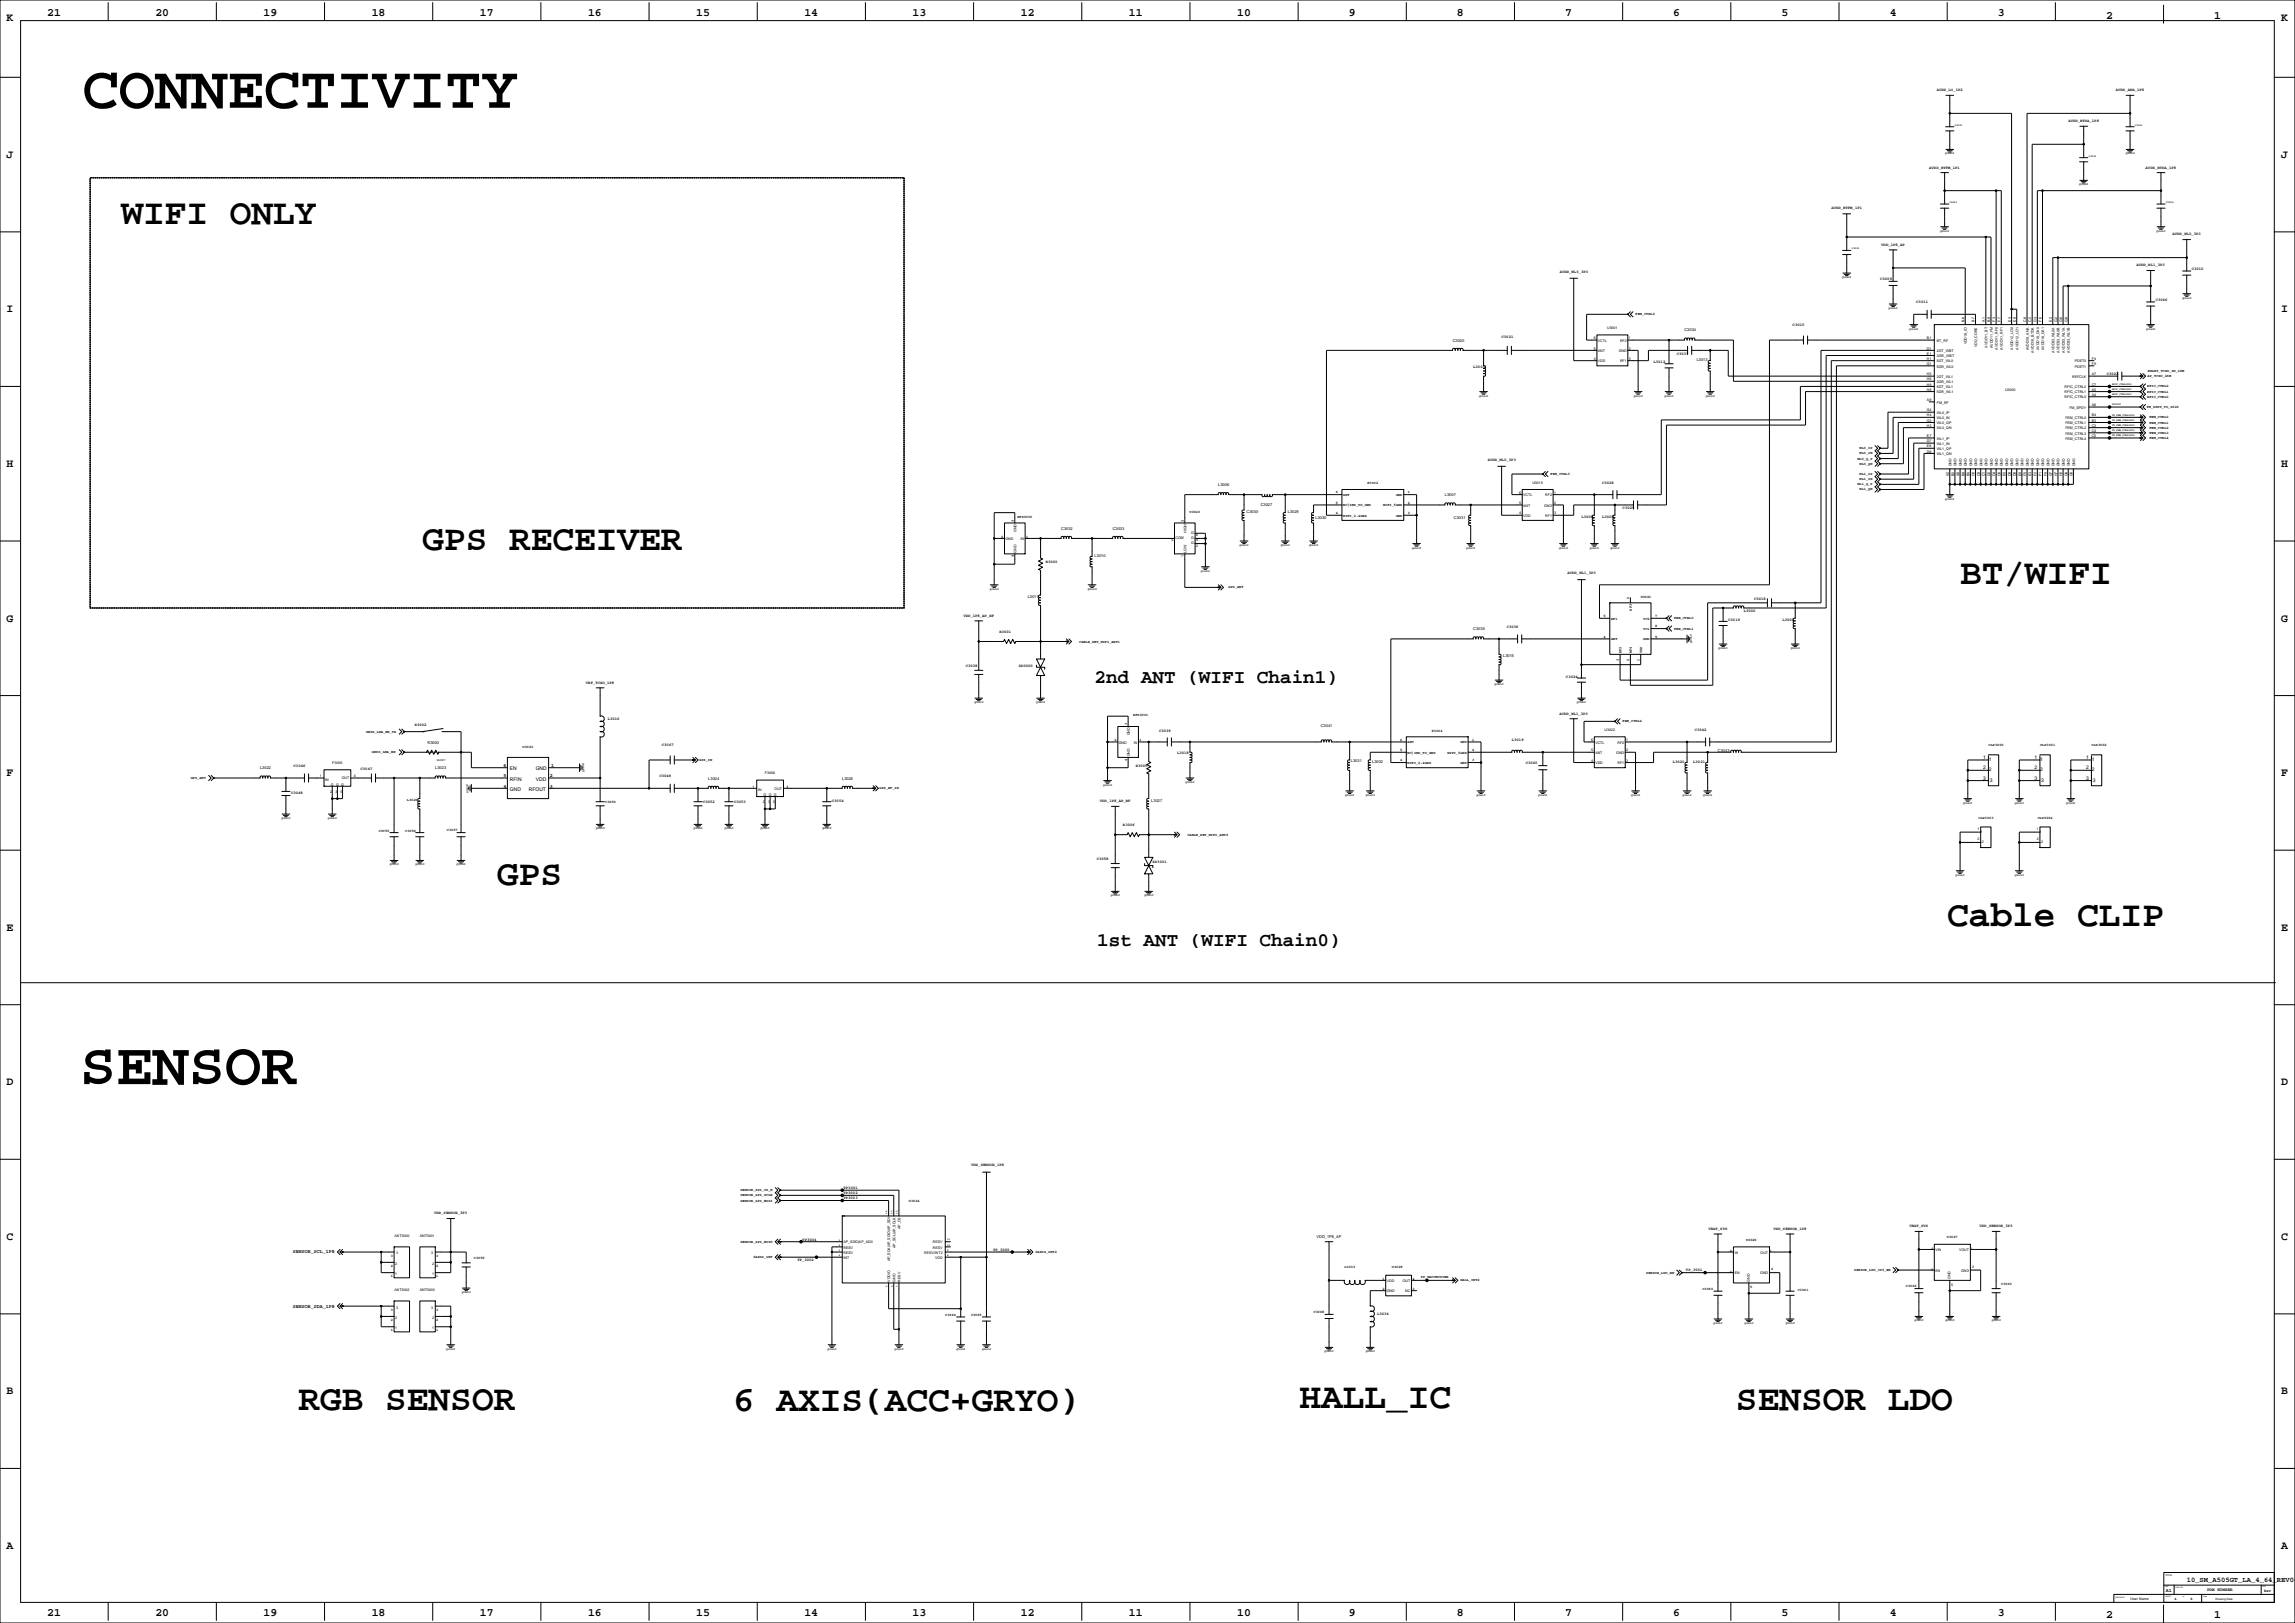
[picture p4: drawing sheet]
<svg xmlns="http://www.w3.org/2000/svg" width="2263mm" height="1600mm" viewBox="0 0 2263 1600" stroke-linecap="round" stroke-linejoin="round" font-family="sans-serif">
<defs><g id="words">
<g font-size="59.6">
<text x="81" y="106">CONNECTIVITY</text>
<text x="79" y="1069">SENSOR</text>
</g>
<g font-size="35.6">
<text x="120" y="221">WIFI ONLY</text>
<text x="416" y="542">GPS RECEIVER</text>
<text x="1932" y="575">BT/WIFI</text>
<text x="490" y="872">GPS</text>
<text x="1920" y="913">Cable CLIP</text>
<text x="294" y="1390">RGB SENSOR</text>
<text x="723" y="1391">6 AXIS(ACC+GRYO)</text>
<text x="1281" y="1388">HALL_IC</text>
<text x="1712" y="1390">SENSOR LDO</text>
</g>
<g font-size="19">
<text x="1079" y="674">2nd ANT (WIFI Chain1)</text>
<text x="1082" y="933">1st ANT (WIFI Chain0)</text>
</g>
<g font-size="11.3">
<text x="47" y="16">21</text>
<text x="153" y="16">20</text>
<text x="260" y="16">19</text>
<text x="367" y="16">18</text>
<text x="473" y="16">17</text>
<text x="580" y="16">16</text>
<text x="686" y="16">15</text>
<text x="793" y="16">14</text>
<text x="900" y="16">13</text>
<text x="1006" y="16">12</text>
<text x="1113" y="16">11</text>
<text x="1220" y="16">10</text>
<text x="1330" y="16">9</text>
<text x="1436" y="16">8</text>
<text x="1543" y="16">7</text>
<text x="1650" y="16">6</text>
<text x="1756" y="16">5</text>
<text x="1863" y="16">4</text>
<text x="1970" y="16">3</text>
<text x="7" y="21">K</text>
<text x="2076" y="18">2</text>
<text x="2183" y="18">1</text>
<text x="2249" y="21">K</text>
<text x="7" y="156">J</text>
<text x="2249" y="156">J</text>
<text x="7" y="308">I</text>
<text x="2249" y="308">I</text>
<text x="7" y="460">H</text>
<text x="2249" y="460">H</text>
<text x="7" y="613">G</text>
<text x="2249" y="613">G</text>
<text x="7" y="765">F</text>
<text x="2249" y="765">F</text>
<text x="7" y="917">E</text>
<text x="2249" y="917">E</text>
<text x="7" y="1070">D</text>
<text x="2249" y="1070">D</text>
<text x="7" y="1222">C</text>
<text x="2249" y="1222">C</text>
<text x="7" y="1374">B</text>
<text x="2249" y="1374">B</text>
<text x="7" y="1527">A</text>
<text x="2249" y="1527">A</text>
<text x="47" y="1593">21</text>
<text x="153" y="1593">20</text>
<text x="260" y="1593">19</text>
<text x="367" y="1593">18</text>
<text x="473" y="1593">17</text>
<text x="580" y="1593">16</text>
<text x="686" y="1593">15</text>
<text x="793" y="1593">14</text>
<text x="900" y="1593">13</text>
<text x="1006" y="1593">12</text>
<text x="1113" y="1593">11</text>
<text x="1220" y="1593">10</text>
<text x="1330" y="1593">9</text>
<text x="1436" y="1593">8</text>
<text x="1543" y="1593">7</text>
<text x="1650" y="1593">6</text>
<text x="1756" y="1593">5</text>
<text x="1863" y="1593">4</text>
<text x="1970" y="1593">3</text>
<text x="2076" y="1595">2</text>
<text x="2183" y="1595">1</text>
</g>
<text font-size="7.1" x="2156" y="1559">10_SM_A505GT_LA_4_64_REV04</text>
<g font-size="4.9">
<text x="1955" y="748">1</text>
<text x="2006" y="748">1</text>
<text x="2057" y="748">1</text>
<text x="1961" y="750">1</text>
<text x="2012" y="750">1</text>
<text x="2062" y="750">1</text>
<text x="496" y="756">6</text>
<text x="503" y="759">EN</text>
<text x="528" y="759">GND</text>
<text x="543" y="756">1</text>
<text x="1955" y="758">2</text>
<text x="1961" y="760">2</text>
<text x="2006" y="758">2</text>
<text x="2012" y="760">2</text>
<text x="2057" y="758">2</text>
<text x="2062" y="760">2</text>
<text x="496" y="766">5</text>
<text x="542" y="766">2</text>
<text x="503" y="769">RFIN</text>
<text x="528" y="769">VDD</text>
<text x="1955" y="769">3</text>
<text x="1962" y="771">3</text>
<text x="2006" y="769">3</text>
<text x="2013" y="771">3</text>
<text x="2057" y="769">3</text>
<text x="2063" y="771">3</text>
<text x="496" y="776">4</text>
<text x="503" y="780">GND</text>
<text x="521" y="780">RFOUT</text>
<text x="542" y="776">3</text>
<text x="289" y="1236">SENSOR_SCL_1P8</text>
<text x="289" y="1289">SENSOR_SDA_1P8</text>
<text x="2135" y="1569">A1</text>
</g>
<text font-size="4.2" x="2176" y="1568">PDM NUMBER</text>
<g font-size="3.9">
<text x="1910" y="89">AVDD_LO_1P2</text>
<text x="2086" y="89">AVDD_ANA_1P8</text>
<text x="2039" y="120">AVDD_BTDA_1P8</text>
<text x="1902" y="166">AVDD_BTFM_1P1</text>
<text x="2115" y="166">AVDD_BTDA_1P8</text>
<text x="1806" y="206">AVDD_BTFM_1P1</text>
<text x="2142" y="232">AVDD_WL0_3P3</text>
<text x="1855" y="242">VDD_1P8_AP</text>
<text x="2106" y="262">AVDD_WL1_3P3</text>
<text x="1538" y="269">AVDD_WL0_3P3</text>
<text x="2161" y="266">C3010</text>
<text x="1854" y="276">C3009</text>
<text x="1889" y="299">C3011</text>
<text x="2125" y="296">C3066</text>
<text x="1767" y="322">C3015</text>
<text x="1661" y="327">C3034</text>
<text x="1480" y="333">C3021</text>
<text x="1432" y="337">C3020</text>
<text x="1653" y="350">C3037</text>
<text x="1630" y="358">L3012</text>
<text x="1673" y="356">L3013</text>
<text x="1453" y="362">L3003</text>
<text x="2077" y="369">C3022</text>
<text x="1467" y="454">AVDD_WL0_3P3</text>
<text x="1201" y="479">L3006</text>
<text x="1580" y="477">C3028</text>
<text x="1425" y="489">L3007</text>
<text x="1243" y="499">C3027</text>
<text x="1600" y="502">C3029</text>
<text x="1229" y="506">C3030</text>
<text x="1270" y="506">L3029</text>
<text x="1297" y="511">L3030</text>
<text x="1433" y="511">C3031</text>
<text x="1559" y="511">L3008</text>
<text x="1580" y="511">L3009</text>
<text x="1046" y="522">C3032</text>
<text x="1097" y="522">C3033</text>
<text x="1079" y="549">L3010</text>
<text x="1031" y="555">R3000</text>
<text x="1545" y="566">AVDD_WL1_3P3</text>
<text x="1013" y="590">L3011</text>
<text x="1729" y="591">C3018</text>
<text x="1719" y="604">L3000</text>
<text x="950" y="608">VDD_1P8_AP_RF</text>
<text x="1704" y="612">C3019</text>
<text x="1757" y="612">L3001</text>
<text x="1453" y="621">C3035</text>
<text x="1486" y="619">C3036</text>
<text x="985" y="624">R3001</text>
<text x="1482" y="648">L3015</text>
<text x="952" y="658">C3038</text>
<text x="1004" y="658">ZD3000</text>
<text x="1544" y="668">C3024</text>
<text x="578" y="674">VRF_TCXO_1P8</text>
<text x="1538" y="705">AVDD_WL1_3P3</text>
<text x="599" y="710">L3016</text>
<text x="409" y="715">R3002</text>
<text x="1302" y="717">C3041</text>
<text x="1143" y="721">C3039</text>
<text x="1671" y="721">C3042</text>
<text x="1491" y="731">L3019</text>
<text x="422" y="734">R3003</text>
<text x="653" y="736">C3067</text>
<text x="1161" y="743">L3018</text>
<text x="1694" y="741">C3043</text>
<text x="1332" y="751">L3031</text>
<text x="1353" y="752">L3032</text>
<text x="1504" y="753">C3045</text>
<text x="1649" y="752">L3020</text>
<text x="1669" y="752">L3021</text>
<text x="256" y="758">L3022</text>
<text x="289" y="756">C3046</text>
<text x="356" y="759">C3047</text>
<text x="429" y="758">L3023</text>
<text x="1120" y="756">R3005</text>
<text x="650" y="766">C3049</text>
<text x="698" y="768">L3024</text>
<text x="830" y="768">L3025</text>
<text x="287" y="782">C3048</text>
<text x="693" y="792">C3052</text>
<text x="724" y="792">C3053</text>
<text x="820" y="790">C3054</text>
<text x="1084" y="791">VDD_1P8_AP_RF</text>
<text x="1135" y="791">L3027</text>
<text x="1107" y="814">R3006</text>
<text x="1081" y="848">C3058</text>
<text x="1136" y="851">ZD3001</text>
<text x="958" y="1150">VDD_SENSOR_1P8</text>
<text x="832" y="1172">TP3001</text>
<text x="832" y="1177">TP3002</text>
<text x="832" y="1182">TP3003</text>
<text x="428" y="1196">VDD_SENSOR_3P3</text>
<text x="1883" y="1210">VBAT_SYS</text>
<text x="1952" y="1210">VDD_SENSOR_3P3</text>
<text x="1684" y="1212">VBAT_SYS</text>
<text x="1749" y="1212">VDD_SENSOR_1P8</text>
<text x="791" y="1223">TP3004</text>
<text x="1298" y="1220">VDD_1P8_AP</text>
<text x="979" y="1233">TP_3000</text>
<text x="786" y="1243">TP_3002</text>
<text x="1662" y="1253">TP_3001</text>
<text x="1358" y="1296">L3034</text>
<text x="2232" y="1569">Rev</text>
</g>
<g font-size="3.5">
<text x="1613" y="311">FEM_CTRL2</text>
<text x="1937" y="317" transform="rotate(-90 1937 317)">B6</text>
<text x="1947" y="317" transform="rotate(-90 1947 317)">B7</text>
<text x="1957" y="317" transform="rotate(-90 1957 317)">A1</text>
<text x="1962" y="317" transform="rotate(-90 1962 317)">B8</text>
<text x="1967" y="317" transform="rotate(-90 1967 317)">F3</text>
<text x="1972" y="317" transform="rotate(-90 1972 317)">F7</text>
<text x="1982" y="317" transform="rotate(-90 1982 317)">E4</text>
<text x="1988" y="317" transform="rotate(-90 1988 317)">E9</text>
<text x="1998" y="317" transform="rotate(-90 1998 317)">C8</text>
<text x="2003" y="317" transform="rotate(-90 2003 317)">C2</text>
<text x="2008" y="317" transform="rotate(-90 2008 317)">D3</text>
<text x="2013" y="317" transform="rotate(-90 2013 317)">F6</text>
<text x="2023" y="317" transform="rotate(-90 2023 317)">E2</text>
<text x="2028" y="317" transform="rotate(-90 2028 317)">G2</text>
<text x="2033" y="317" transform="rotate(-90 2033 317)">G6</text>
<text x="2038" y="317" transform="rotate(-90 2038 317)">G8</text>
<text x="1584" y="324">U3001</text>
<text x="1571" y="334">6</text>
<text x="1606" y="335">1</text>
<text x="1900" y="334">B1</text>
<text x="1575" y="337">VCTL</text>
<text x="1597" y="337">RF2</text>
<text x="1910" y="337">BT_RF</text>
<text x="1939" y="340" transform="rotate(-90 1939 340)">VDD18_IO</text>
<text x="1571" y="345">5</text>
<text x="1575" y="347">ANT</text>
<text x="1596" y="347">GND</text>
<text x="1606" y="345">2</text>
<text x="1900" y="345">D1</text>
<text x="1910" y="347">2GT_WBT</text>
<text x="1949" y="342" transform="rotate(-90 1949 342)">VDD_CORE</text>
<text x="1960" y="343" transform="rotate(-90 1960 343)">AVDD11_BT</text>
<text x="1965" y="343" transform="rotate(-90 1965 343)">AVDD11_FM</text>
<text x="1970" y="345" transform="rotate(-90 1970 345)">AVDD11_RF0</text>
<text x="1975" y="345" transform="rotate(-90 1975 345)">AVDD11_RF1</text>
<text x="1985" y="345" transform="rotate(-90 1985 345)">AVDD12_LO0</text>
<text x="1990" y="345" transform="rotate(-90 1990 345)">AVDD12_LO1</text>
<text x="2000" y="345" transform="rotate(-90 2000 345)">AVDD18_ANA</text>
<text x="2005" y="348" transform="rotate(-90 2005 348)">AVDD18_BTDA</text>
<text x="2010" y="345" transform="rotate(-90 2010 345)">AVDD18_DA0</text>
<text x="2015" y="345" transform="rotate(-90 2015 345)">AVDD18_DA1</text>
<text x="2026" y="348" transform="rotate(-90 2026 348)">AVDD33_WL0A</text>
<text x="2031" y="348" transform="rotate(-90 2031 348)">AVDD33_WL0B</text>
<text x="2036" y="348" transform="rotate(-90 2036 348)">AVDD33_WL1A</text>
<text x="2041" y="348" transform="rotate(-90 2041 348)">AVDD33_WL1B</text>
<text x="1900" y="350">E1</text>
<text x="1910" y="352">2GR_WBT</text>
<text x="1571" y="355">4</text>
<text x="1575" y="357">VDD</text>
<text x="1597" y="357">RF1</text>
<text x="1606" y="355">3</text>
<text x="1900" y="360">G1</text>
<text x="1900" y="355">H1</text>
<text x="1910" y="357">5GT_WL0</text>
<text x="2046" y="357">PDET0</text>
<text x="2062" y="360">F9</text>
<text x="2062" y="355">F4</text>
<text x="1910" y="362">5GR_WL0</text>
<text x="2046" y="362">PDET1</text>
<text x="1900" y="370">H5</text>
<text x="2062" y="370">A7</text>
<text x="2117" y="372">AP_TCXO_26M</text>
<text x="2118" y="367">@WLBT_TCXO_IN_26M</text>
<text x="1900" y="375">H6</text>
<text x="1910" y="372">2GT_WL1</text>
<text x="1910" y="378">2GR_WL1</text>
<text x="2043" y="372">REFCLK</text>
<text x="1900" y="380">H9</text>
<text x="1910" y="383">5GT_WL1</text>
<text x="2036" y="383">RFIC_CTRL2</text>
<text x="2062" y="380">C7</text>
<text x="2117" y="382">RFIC_CTRL2</text>
<text x="1900" y="385">H8</text>
<text x="1910" y="388">5GR_WL1</text>
<text x="1977" y="385">U3000</text>
<text x="2036" y="388">RFIC_CTRL1</text>
<text x="2062" y="385">A5</text>
<text x="2117" y="387">RFIC_CTRL1</text>
<text x="1900" y="395">A9</text>
<text x="2036" y="393">RFIC_CTRL0</text>
<text x="2062" y="390">A4</text>
<text x="2117" y="392">RFIC_CTRL0</text>
<text x="1910" y="398">FM_RF</text>
<text x="2062" y="400">A6</text>
<text x="1900" y="405">G4</text>
<text x="2040" y="403">FM_SPDY</text>
<text x="2117" y="402">FM_SPDY_TO_S620</text>
<text x="1900" y="411">H4</text>
<text x="1910" y="408">WL0_IP</text>
<text x="1910" y="413">WL0_IN</text>
<text x="2036" y="413">FEM_CTRL0</text>
<text x="2062" y="411">B4</text>
<text x="2119" y="412">FEM_CTRL0</text>
<text x="1900" y="416">G3</text>
<text x="1910" y="418">WL0_QP</text>
<text x="2036" y="418">FEM_CTRL1</text>
<text x="2062" y="416">B3</text>
<text x="2119" y="417">FEM_CTRL1</text>
<text x="1900" y="421">H3</text>
<text x="1910" y="423">WL0_QN</text>
<text x="2036" y="423">FEM_CTRL2</text>
<text x="2062" y="426">C4</text>
<text x="2062" y="421">C3</text>
<text x="2119" y="423">FEM_CTRL2</text>
<text x="1900" y="431">E7</text>
<text x="2036" y="428">FEM_CTRL3</text>
<text x="2062" y="431">C5</text>
<text x="2119" y="428">FEM_CTRL3</text>
<text x="1900" y="436">D7</text>
<text x="1910" y="433">WL1_IP</text>
<text x="2036" y="433">FEM_CTRL4</text>
<text x="2119" y="433">FEM_CTRL4</text>
<text x="1833" y="443">WL0_IP</text>
<text x="1900" y="441">E6</text>
<text x="1910" y="438">WL1_IN</text>
<text x="1910" y="444">WL1_QP</text>
<text x="1833" y="448">WL0_IN</text>
<text x="1900" y="446">D6</text>
<text x="1910" y="449">WL1_QN</text>
<text x="1831" y="453">WL0_Q_P</text>
<text x="1833" y="458">WL0_QN</text>
<text x="1924" y="460" transform="rotate(-90 1924 460)">GND</text>
<text x="1929" y="460" transform="rotate(-90 1929 460)">GND</text>
<text x="1934" y="460" transform="rotate(-90 1934 460)">GND</text>
<text x="1939" y="460" transform="rotate(-90 1939 460)">GND</text>
<text x="1944" y="460" transform="rotate(-90 1944 460)">GND</text>
<text x="1949" y="460" transform="rotate(-90 1949 460)">GND</text>
<text x="1955" y="460" transform="rotate(-90 1955 460)">GND</text>
<text x="1960" y="460" transform="rotate(-90 1960 460)">GND</text>
<text x="1965" y="460" transform="rotate(-90 1965 460)">GND</text>
<text x="1970" y="460" transform="rotate(-90 1970 460)">GND</text>
<text x="1975" y="460" transform="rotate(-90 1975 460)">GND</text>
<text x="1980" y="460" transform="rotate(-90 1980 460)">GND</text>
<text x="1985" y="460" transform="rotate(-90 1985 460)">GND</text>
<text x="1990" y="460" transform="rotate(-90 1990 460)">GND</text>
<text x="1995" y="460" transform="rotate(-90 1995 460)">GND</text>
<text x="2000" y="460" transform="rotate(-90 2000 460)">GND</text>
<text x="2005" y="460" transform="rotate(-90 2005 460)">GND</text>
<text x="2010" y="460" transform="rotate(-90 2010 460)">GND</text>
<text x="2015" y="460" transform="rotate(-90 2015 460)">GND</text>
<text x="2021" y="460" transform="rotate(-90 2021 460)">GND</text>
<text x="2026" y="460" transform="rotate(-90 2026 460)">GND</text>
<text x="2031" y="460" transform="rotate(-90 2031 460)">GND</text>
<text x="2036" y="460" transform="rotate(-90 2036 460)">GND</text>
<text x="2041" y="460" transform="rotate(-90 2041 460)">GND</text>
<text x="2046" y="460" transform="rotate(-90 2046 460)">GND</text>
<text x="1529" y="468">FEM_CTRL3</text>
<text x="1833" y="468">WL1_IP</text>
<text x="1833" y="473">WL1_IN</text>
<text x="1921" y="469" transform="rotate(-90 1921 469)">A2</text>
<text x="1927" y="469" transform="rotate(-90 1927 469)">B2</text>
<text x="1932" y="469" transform="rotate(-90 1932 469)">A8</text>
<text x="1937" y="469" transform="rotate(-90 1937 469)">B9</text>
<text x="1942" y="469" transform="rotate(-90 1942 469)">B5</text>
<text x="1947" y="470" transform="rotate(-90 1947 470)">C6</text>
<text x="1952" y="470" transform="rotate(-90 1952 470)">C9</text>
<text x="1957" y="470" transform="rotate(-90 1957 470)">C1</text>
<text x="1962" y="470" transform="rotate(-90 1962 470)">D2</text>
<text x="1967" y="470" transform="rotate(-90 1967 470)">D4</text>
<text x="1972" y="470" transform="rotate(-90 1972 470)">D5</text>
<text x="1977" y="469" transform="rotate(-90 1977 469)">E5</text>
<text x="1982" y="470" transform="rotate(-90 1982 470)">D9</text>
<text x="1988" y="470" transform="rotate(-90 1988 470)">D8</text>
<text x="1993" y="469" transform="rotate(-90 1993 469)">E8</text>
<text x="1998" y="469" transform="rotate(-90 1998 469)">F5</text>
<text x="2003" y="469" transform="rotate(-90 2003 469)">E3</text>
<text x="2008" y="469" transform="rotate(-90 2008 469)">F2</text>
<text x="2013" y="469" transform="rotate(-90 2013 469)">F1</text>
<text x="2018" y="469" transform="rotate(-90 2018 469)">F8</text>
<text x="2023" y="470" transform="rotate(-90 2023 470)">G7</text>
<text x="2028" y="470" transform="rotate(-90 2028 470)">H7</text>
<text x="2033" y="470" transform="rotate(-90 2033 470)">H2</text>
<text x="2038" y="470" transform="rotate(-90 2038 470)">G9</text>
<text x="2043" y="470" transform="rotate(-90 2043 470)">G5</text>
<text x="1348" y="478">F3002</text>
<text x="1511" y="477">U3019</text>
<text x="1831" y="478">WL1_Q_P</text>
<text x="1833" y="483">WL1_QN</text>
<text x="1317" y="486">6</text>
<text x="1324" y="489">ANT</text>
<text x="1376" y="489">GND</text>
<text x="1388" y="486">1</text>
<text x="1498" y="487">6</text>
<text x="1502" y="489">VCTL</text>
<text x="1524" y="489">RF2</text>
<text x="1532" y="487">1</text>
<text x="1317" y="497">5</text>
<text x="1388" y="497">2</text>
<text x="1498" y="497">5</text>
<text x="1532" y="497">2</text>
<text x="1324" y="499">NC|IND_TO_GND</text>
<text x="1364" y="499">WIFI_5GHZ</text>
<text x="1502" y="499">ANT</text>
<text x="1522" y="499">GND</text>
<text x="1173" y="505">U3020</text>
<text x="1317" y="507">4</text>
<text x="1324" y="509">WIFI_2.4GHZ</text>
<text x="1376" y="509">GND</text>
<text x="1388" y="507">3</text>
<text x="1498" y="507">4</text>
<text x="1502" y="510">VDD</text>
<text x="1524" y="510">RF1</text>
<text x="1532" y="507">3</text>
<text x="1000" y="514" transform="rotate(-90 1000 514)">3</text>
<text x="1003" y="510">RFS3000</text>
<text x="1167" y="514" transform="rotate(-90 1167 514)">3</text>
<text x="1002" y="524" transform="rotate(-90 1002 524)">GND</text>
<text x="1170" y="525" transform="rotate(-90 1170 525)">HIGH</text>
<text x="1175" y="526">G</text>
<text x="987" y="530">2</text>
<text x="991" y="533">GND</text>
<text x="1006" y="533">IN</text>
<text x="1012" y="530">1</text>
<text x="1155" y="534">5</text>
<text x="1159" y="531">COM</text>
<text x="1175" y="531">G</text>
<text x="1179" y="529">6</text>
<text x="1179" y="534">4</text>
<text x="1175" y="537">G</text>
<text x="1179" y="539">2</text>
<text x="1002" y="545" transform="rotate(-90 1002 545)">GND</text>
<text x="1170" y="545" transform="rotate(-90 1170 545)">LOW</text>
<text x="1000" y="549" transform="rotate(-90 1000 549)">4</text>
<text x="1167" y="549" transform="rotate(-90 1167 549)">1</text>
<text x="1211" y="580">GPS_ANT</text>
<text x="1606" y="590" transform="rotate(-90 1606 590)">6</text>
<text x="1618" y="589">U3021</text>
<text x="1609" y="602" transform="rotate(-90 1609 602)">RF3</text>
<text x="1581" y="608">5</text>
<text x="1588" y="611">RF1</text>
<text x="1620" y="611">VC2</text>
<text x="1632" y="608">7</text>
<text x="1651" y="610">FEM_CTRL0</text>
<text x="1620" y="621">VC1</text>
<text x="1632" y="619">8</text>
<text x="1651" y="621">FEM_CTRL1</text>
<text x="1581" y="629">4</text>
<text x="1632" y="629">9</text>
<text x="1064" y="634">CABLE_DET_WIFI_ANT1</text>
<text x="1588" y="631">ANT</text>
<text x="1620" y="631">GND</text>
<text x="1599" y="644" transform="rotate(-90 1599 644)">RF2</text>
<text x="1609" y="644" transform="rotate(-90 1609 644)">RF4</text>
<text x="1619" y="644" transform="rotate(-90 1619 644)">VDD</text>
<text x="1596" y="651" transform="rotate(-90 1596 651)">3</text>
<text x="1606" y="651" transform="rotate(-90 1606 651)">2</text>
<text x="1616" y="651" transform="rotate(-90 1616 651)">1</text>
<text x="1117" y="706">RFS3001</text>
<text x="1600" y="712">FEM_CTRL4</text>
<text x="1111" y="715" transform="rotate(-90 1111 715)">3</text>
<text x="361" y="722">GNSS_LNA_EN_TR</text>
<text x="1114" y="725" transform="rotate(-90 1114 725)">GND</text>
<text x="1412" y="721">F3004</text>
<text x="1582" y="720">U3022</text>
<text x="1099" y="731">2</text>
<text x="1123" y="731">1</text>
<text x="1380" y="730">6</text>
<text x="1451" y="730">1</text>
<text x="1569" y="731">6</text>
<text x="1603" y="731">1</text>
<text x="515" y="737">U3023</text>
<text x="1103" y="733">GND</text>
<text x="1118" y="733">IN</text>
<text x="1388" y="733">ANT</text>
<text x="1440" y="733">GND</text>
<text x="1573" y="733">VCTL</text>
<text x="1595" y="733">RF2</text>
<text x="1961" y="736">CLP3000</text>
<text x="2011" y="736">CLP3001</text>
<text x="2062" y="736">CLP3002</text>
<text x="367" y="743">GNSS_LNA_EN</text>
<text x="1380" y="740">5</text>
<text x="1388" y="743">NC|IND_TO_GND</text>
<text x="1427" y="743">WIFI_5GHZ</text>
<text x="1451" y="740">2</text>
<text x="1569" y="741">5</text>
<text x="1573" y="743">ANT</text>
<text x="1594" y="743">GND</text>
<text x="1603" y="741">2</text>
<text x="1111" y="750" transform="rotate(-90 1111 750)">4</text>
<text x="1114" y="746" transform="rotate(-90 1114 746)">GND</text>
<text x="328" y="753">F3005</text>
<text x="689" y="750">GPS_IN</text>
<text x="1380" y="751">4</text>
<text x="1388" y="753">WIFI_2.4GHZ</text>
<text x="1440" y="753">GND</text>
<text x="1451" y="751">3</text>
<text x="1569" y="751">4</text>
<text x="1573" y="753">VDD</text>
<text x="1595" y="753">RF1</text>
<text x="1603" y="751">3</text>
<text x="188" y="768">GPS_ANT</text>
<text x="315" y="766">1</text>
<text x="349" y="766">4</text>
<text x="754" y="763">F3006</text>
<text x="321" y="769">IN</text>
<text x="337" y="768">OUT</text>
<text x="326" y="774">G G G</text>
<text x="742" y="777">1</text>
<text x="747" y="780">IN</text>
<text x="764" y="779">OUT</text>
<text x="776" y="777">4</text>
<text x="867" y="778">GPS_RF_IN</text>
<text x="326" y="782">2</text>
<text x="331" y="782">3</text>
<text x="336" y="782">5</text>
<text x="753" y="785">G G G</text>
<text x="401" y="790">L3026</text>
<text x="597" y="792">C3050</text>
<text x="752" y="792">2</text>
<text x="757" y="792">3</text>
<text x="762" y="792">5</text>
<text x="1951" y="807">CLP3003</text>
<text x="2009" y="807">CLP3004</text>
<text x="373" y="820">C3055</text>
<text x="400" y="820">C3056</text>
<text x="441" y="820">C3057</text>
<text x="1950" y="818">1</text>
<text x="1953" y="821">1</text>
<text x="2008" y="818">1</text>
<text x="2011" y="821">1</text>
<text x="1171" y="824">CABLE_DET_WIFI_ANT2</text>
<text x="1950" y="828">2</text>
<text x="1954" y="831">2</text>
<text x="2008" y="828">2</text>
<text x="2012" y="831">2</text>
<text x="730" y="1174">SENSOR_SPI_CS_N</text>
<text x="730" y="1179">SENSOR_SPI_SCLK</text>
<text x="730" y="1184">SENSOR_SPI_MOSI</text>
<text x="896" y="1184">U3024</text>
<text x="888" y="1211" transform="rotate(-90 888 1211)">AP_CS</text>
<text x="389" y="1219">ANT3000</text>
<text x="414" y="1219">ANT3001</text>
<text x="1722" y="1223">U3026</text>
<text x="1920" y="1221">U3027</text>
<text x="730" y="1225">SENSOR_SPI_MISO</text>
<text x="832" y="1226">AP_SDO|AP_AD0</text>
<text x="920" y="1226">RESV</text>
<text x="832" y="1236">RESV</text>
<text x="832" y="1231">RESV</text>
<text x="883" y="1230" transform="rotate(-90 883 1230)">AP_SCL|AP_SCLK</text>
<text x="911" y="1236">RESV/INT2</text>
<text x="920" y="1231">RESV</text>
<text x="1021" y="1235">6AXIS_INT2</text>
<text x="1706" y="1234">4</text>
<text x="1710" y="1236">IN</text>
<text x="1736" y="1236">OUT</text>
<text x="1745" y="1234">1</text>
<text x="1904" y="1232">4</text>
<text x="1908" y="1233">VIN</text>
<text x="1932" y="1233">VOUT</text>
<text x="1943" y="1232">1</text>
<text x="385" y="1239">3</text>
<text x="391" y="1237">3</text>
<text x="425" y="1237">3</text>
<text x="430" y="1239">3</text>
<text x="467" y="1241">C3059</text>
<text x="743" y="1240">6AXIS_INT</text>
<text x="832" y="1241">INT</text>
<text x="922" y="1241">VDD</text>
<text x="390" y="1247">2</text>
<text x="426" y="1247">2</text>
<text x="878" y="1243" transform="rotate(-90 878 1243)">AP_SDA|AP_SDIO|AP_SDI</text>
<text x="385" y="1249">2</text>
<text x="430" y="1249">2</text>
<text x="1326" y="1250">L3033</text>
<text x="1372" y="1250">U3028</text>
<text x="1746" y="1252">2</text>
<text x="1828" y="1253">SENSOR_LDO_3P3_EN</text>
<text x="1904" y="1252">3</text>
<text x="1908" y="1254">EN</text>
<text x="1934" y="1254">GND</text>
<text x="1945" y="1250">2</text>
<text x="385" y="1259">1</text>
<text x="390" y="1257">1</text>
<text x="426" y="1257">1</text>
<text x="430" y="1259">1</text>
<text x="1401" y="1260">TP_WACOMCOVER</text>
<text x="1623" y="1255">SENSOR_LDO_EN</text>
<text x="1706" y="1255">3</text>
<text x="1710" y="1256">EN</text>
<text x="1735" y="1256">GND</text>
<text x="878" y="1263" transform="rotate(-90 878 1263)">VDDIO</text>
<text x="883" y="1263" transform="rotate(-90 883 1263)">GND</text>
<text x="888" y="1263" transform="rotate(-90 888 1263)">RESV</text>
<text x="1363" y="1261">1</text>
<text x="1367" y="1264">VDD</text>
<text x="1383" y="1264">OUT</text>
<text x="1393" y="1261">4</text>
<text x="1440" y="1263">HALL_INT2</text>
<text x="1725" y="1263" transform="rotate(-90 1725 1263)">GND</text>
<text x="1923" y="1261" transform="rotate(-90 1923 1261)">GND</text>
<text x="1363" y="1271">2</text>
<text x="1393" y="1271">3</text>
<text x="1679" y="1272">C3060</text>
<text x="1726" y="1270">5</text>
<text x="1879" y="1269">C3062</text>
<text x="1924" y="1268">5</text>
<text x="1973" y="1267">C3063</text>
<text x="389" y="1273">ANT3002</text>
<text x="414" y="1273">ANT3003</text>
<text x="1367" y="1274">GND</text>
<text x="1385" y="1274">NC</text>
<text x="1773" y="1272">C3061</text>
<text x="391" y="1290">3</text>
<text x="425" y="1290">3</text>
<text x="385" y="1292">3</text>
<text x="430" y="1292">3</text>
<text x="1295" y="1294">C3068</text>
<text x="390" y="1300">2</text>
<text x="426" y="1300">2</text>
<text x="932" y="1297">C3064</text>
<text x="957" y="1297">C3065</text>
<text x="385" y="1302">2</text>
<text x="430" y="1302">2</text>
<text x="385" y="1312">1</text>
<text x="390" y="1310">1</text>
<text x="426" y="1310">1</text>
<text x="430" y="1312">1</text>
<text x="2101" y="1577">User Name</text>
<text x="2144" y="1577">4</text>
<text x="2160" y="1577">8</text>
</g>
<g font-size="2.8">
<text x="1918" y="152">ground</text>
<text x="2096" y="152">ground</text>
<text x="2050" y="183">ground</text>
<text x="1913" y="228">ground</text>
<text x="2126" y="228">ground</text>
<text x="1816" y="274">ground</text>
<text x="2152" y="294">ground</text>
<text x="1862" y="305">ground</text>
<text x="1882" y="325">ground</text>
<text x="2116" y="325">ground</text>
<text x="1458" y="391">ground</text>
<text x="1611" y="391">ground</text>
<text x="1641" y="391">ground</text>
<text x="1682" y="391">ground</text>
<text x="1918" y="493">ground</text>
<text x="1222" y="538">ground</text>
<text x="1263" y="538">ground</text>
<text x="1291" y="538">ground</text>
<text x="1392" y="541">ground</text>
<text x="1446" y="541">ground</text>
<text x="1537" y="541">ground</text>
<text x="1567" y="541">ground</text>
<text x="1588" y="541">ground</text>
<text x="1184" y="564">ground</text>
<text x="976" y="581">ground</text>
<text x="1072" y="581">ground</text>
<text x="1668" y="634" transform="rotate(-90 1668 634)">ground</text>
<text x="1694" y="640">ground</text>
<text x="1766" y="640">ground</text>
<text x="1473" y="675">ground</text>
<text x="961" y="693">ground</text>
<text x="1022" y="693">ground</text>
<text x="1555" y="693">ground</text>
<text x="576" y="761" transform="rotate(-90 576 761)">ground</text>
<text x="1169" y="772">ground</text>
<text x="1088" y="774">ground</text>
<text x="461" y="782" transform="rotate(-90 461 782)">ground</text>
<text x="1326" y="785">ground</text>
<text x="1347" y="785">ground</text>
<text x="1456" y="785">ground</text>
<text x="1517" y="785">ground</text>
<text x="1608" y="785">ground</text>
<text x="1659" y="785">ground</text>
<text x="1679" y="785">ground</text>
<text x="1936" y="792">ground</text>
<text x="1986" y="792">ground</text>
<text x="2037" y="792">ground</text>
<text x="278" y="807">ground</text>
<text x="323" y="807">ground</text>
<text x="587" y="818">ground</text>
<text x="684" y="818">ground</text>
<text x="714" y="818">ground</text>
<text x="750" y="818">ground</text>
<text x="811" y="818">ground</text>
<text x="384" y="853">ground</text>
<text x="410" y="853">ground</text>
<text x="450" y="853">ground</text>
<text x="1928" y="863">ground</text>
<text x="1986" y="863">ground</text>
<text x="1095" y="884">ground</text>
<text x="1128" y="884">ground</text>
<text x="455" y="1275">ground</text>
<text x="1689" y="1305">ground</text>
<text x="1720" y="1305">ground</text>
<text x="1761" y="1305">ground</text>
<text x="1888" y="1303">ground</text>
<text x="1918" y="1303">ground</text>
<text x="1964" y="1303">ground</text>
<text x="440" y="1331">ground</text>
<text x="816" y="1331">ground</text>
<text x="882" y="1331">ground</text>
<text x="943" y="1331">ground</text>
<text x="968" y="1331">ground</text>
<text x="1306" y="1333">ground</text>
<text x="1347" y="1333">ground</text>
<text x="2184" y="1577">Drawing Date</text>
</g>
<g font-size="2.5">
<text x="1927" y="124">C3000</text>
<text x="2105" y="124">C3001</text>
<text x="2059" y="154">C3002</text>
<text x="1922" y="200">C3003</text>
<text x="2136" y="200">C3004</text>
<text x="1826" y="246">C3005</text>
<text x="2082" y="379">RFIC_CTRL3000</text>
<text x="2082" y="384">RFIC_CTRL3001</text>
<text x="2082" y="390">RFIC_CTRL3002</text>
<text x="2082" y="400">TP3000</text>
<text x="2082" y="410">TP_FEM_CTRL3000</text>
<text x="2082" y="420">TP_FEM_CTRL3002</text>
<text x="2082" y="415">TP_FEM_CTRL3001</text>
<text x="2082" y="425">TP_FEM_CTRL3003</text>
<text x="2082" y="430">TP_FEM_CTRL3004</text>
<text x="431" y="750">SHORT</text>
<text x="875" y="1197" transform="rotate(-90 875 1197)">14</text>
<text x="880" y="1197" transform="rotate(-90 880 1197)">13</text>
<text x="885" y="1197" transform="rotate(-90 885 1197)">12</text>
<text x="827" y="1223">1</text>
<text x="934" y="1223">11</text>
<text x="827" y="1228">2</text>
<text x="934" y="1228">10</text>
<text x="827" y="1233">3</text>
<text x="934" y="1233">9</text>
<text x="827" y="1238">4</text>
<text x="934" y="1238">8</text>
<text x="875" y="1268" transform="rotate(-90 875 1268)">5</text>
<text x="880" y="1268" transform="rotate(-90 880 1268)">6</text>
<text x="885" y="1268" transform="rotate(-90 885 1268)">7</text>
<text x="2135" y="1554">TITLE</text>
</g>
<g font-size="1.8">
<text x="2134" y="1565">SIZE</text>
<text x="2145" y="1565">DWG NO</text>
<text x="2231" y="1565">REV</text>
<text x="2086" y="1575">DRAWN BY</text>
<text x="2135" y="1574">SHEET</text>
<text x="2152" y="1574">of</text>
<text x="2172" y="1574">Date</text>
</g>
<g font-size=".4">
<text x="1605" y="310">.</text>
<text x="2110" y="371">.</text>
<text x="2110" y="381">.</text>
<text x="2110" y="386">.</text>
<text x="2110" y="391">.</text>
<text x="2110" y="401">.</text>
<text x="2110" y="411">.</text>
<text x="2110" y="417">.</text>
<text x="2110" y="422">.</text>
<text x="2110" y="427">.</text>
<text x="2110" y="432">.</text>
<text x="1854" y="442">.</text>
<text x="1854" y="447">.</text>
<text x="1854" y="452">.</text>
<text x="1854" y="457">.</text>
<text x="1521" y="467">.</text>
<text x="1854" y="467">.</text>
<text x="1854" y="472">.</text>
<text x="1854" y="478">.</text>
<text x="1854" y="483">.</text>
<text x="1201" y="579">.</text>
<text x="1643" y="610">.</text>
<text x="1643" y="620">.</text>
<text x="1051" y="632">.</text>
<text x="1592" y="711">.</text>
<text x="399" y="721">.</text>
<text x="399" y="742">.</text>
<text x="682" y="749">.</text>
<text x="211" y="767">.</text>
<text x="861" y="777">.</text>
<text x="1158" y="823">.</text>
<text x="769" y="1173">.</text>
<text x="769" y="1178">.</text>
<text x="769" y="1183">.</text>
<text x="769" y="1224">.</text>
<text x="338" y="1234">.</text>
<text x="1013" y="1234">.</text>
<text x="769" y="1239">.</text>
<text x="1871" y="1252">.</text>
<text x="1658" y="1255">.</text>
<text x="1432" y="1262">.</text>
<text x="338" y="1287">.</text>
</g>
</g></defs>
<g fill="none" stroke="#000" stroke-width=".99">
<path d="M0 0h2263v1600h-2263zM107 3v17M213 3v17M320 3v17M427 3v17M533 3v17M640 3v17M747 3v17M853 3v17M960 3v17M1067 3v17M1173 3v17"/>
<path d="M1280 3v17M1387 3v17M1493 3v17M1600 3v17M1706 3v17M1813 3v17M1920 3v17M2026 3v17M2133 5v18M20 20h2222v1560h-2222zM0 76h20M2242 76h21"/>
<path d="M1919 94h7M1922 94v31M2096 94h8M2100 94v31M1922 112h61v208M2100 112h-101v208M1918 129h8M1918 125h8M1922 129v18M2051 124h7M2054 124v31M2096 125h8"/>
<path d="M2096 129h8M2100 129v18M1919 147h7M1920 149h5M1921 150h3M2050 155h8M2050 159h8M2054 142h-50v178M2054 159v19M2096 147h8M2098 149h5M2099 150h2"/>
<path d="M1913 170h8M1917 170v31M2051 178h7M2052 179h5M2127 170h7M2131 170v31M1917 188h56v132M1968 188v132M2014 188v132M2053 180h3M2131 188h-122v132M1817 211h8"/>
<path d="M1821 211v36M1913 205h8M1913 201h8M1917 205v18M2127 205h8M2127 201h8M2131 205v18M0 229h20M1821 234h142v86M1913 223h8M1915 225h5M1916 226h3"/>
<path d="M1958 234v86M2127 223h7M2128 225h5M2129 226h3M2152 236h8M2156 236v31M2242 229h21M1817 247h8M1817 251h8M1821 251v18M1863 246h7M1866 246v31"/>
<path d="M2029 254v66M2156 254h-132v66M1548 274h7M1552 274v82h22M1817 269h8M1818 270h5M1819 272h3M1862 277h9M1866 264h72v56M2117 267h7M2120 267v31M2152 271h8"/>
<path d="M2152 267h8M2156 271v19M1862 281h9M1863 300h7M1866 281v19M2039 282v38M2116 298h8M2120 282h-86v38M2152 290h8M2153 291h6M2155 292h2M1605 310h.1"/>
<path d="M1605 310h-41v25h10M1607 307l-2 3 2 2M1610 307l-3 3 3 2M1864 301h5M1865 302h3M1883 320h8M1900 310h-13v10M1900 306v8M1904 306v8M1904 310h44v10M1907 320h152v142h-152zM1907 320h.1"/>
<path d="M1983 305h5v15M2116 302h8M2117 320h7M2120 302v18M1574 330h31v31h-31zM1605 335h56a1.4 1.4 0 0 1 1-2 1.4 1.4 0 0 1 1 2 1.4 1.4 0 0 1 2-2 1.4 1.4 0 0 1 1 2M1646 335v24M1666 335a1.4 1.4 0 0 1 1-2 1.4 1.4 0 0 1 1 2 1.4 1.4 0 0 1 2-2 1.4 1.4 0 0 1 1 2h38v41h198M1778 335h-33v241h-168v33h10M1778 331v8M1782 331v8M1884 321h5"/>
<path d="M1886 323h2M1907 335h-125M2118 321h5M2119 323h3M1463 345v16a1.4 1.4 0 0 1 2 1 1.4 1.4 0 0 1-2 1 1.4 1.4 0 0 1 2 1 1.4 1.4 0 0 1-2 2 1.4 1.4 0 0 1 2 1 1.4 1.4 0 0 1-2 1 1.4 1.4 0 0 1 2 1 1.4 1.4 0 0 1-2 2v15M1486 345h-44a1.4 1.4 0 0 0-1-2 1.4 1.4 0 0 0-1 2 1.4 1.4 0 0 0-1-2 1.4 1.4 0 0 0-2 2 1.4 1.4 0 0 0-1-2 1.4 1.4 0 0 0-1 2 1.4 1.4 0 0 0-1-2 1.4 1.4 0 0 0-2 2h-124v163h15M1486 341v8M1490 341v8M1490 345h84M1605 345h10v41M1641 359h9M1664 345h-39v11h-20"/>
<path d="M1664 341v8M1668 341v8M1668 345h36v26h203M1686 345v11a1.4 1.4 0 0 0-2 1 1.4 1.4 0 0 0 2 1 1.4 1.4 0 0 0-2 1 1.4 1.4 0 0 0 2 2 1.4 1.4 0 0 0-2 1 1.4 1.4 0 0 0 2 1 1.4 1.4 0 0 0-2 1 1.4 1.4 0 0 0 2 2v20M1907 356h-101v375h-120M1907 345h-112v249h-48M1907 350h-107v249h-81M2059 356h6M1641 363h9M1646 363v23M1907 361h-96v381h-94a1.8 1.8 0 0 0-2-3 1.6 1.6 0 0 0-1 3 1.6 1.6 0 0 0-1-3 1.6 1.6 0 0 0-1 3 1.8 1.8 0 0 0-2-3 1.6 1.6 0 0 0-1 3 1.6 1.6 0 0 0-1-3 1.8 1.8 0 0 0-2 3h-76v10h-28M2059 371h29"/>
<path d="M2059 361h6M2088 367v8M2092 367v8M2092 371h18M2110 371h.1M2110 368l3 3h-3M2113 378l-3 3 3 2-3 3 3 3-3 2 3 3M2113 368l2 3-2 2M2113 371l-3 2M2115 378l-2 3 2 2-2 3 2 3-2 2 2 3M0 381h20M1459 386h8"/>
<path d="M1460 387h5M1461 389h3M1611 386h8M1613 387h5M1614 389h2M1642 386h7M1643 387h5M1644 389h3M1682 386h8M1684 387h5M1685 389h2M1902 396h5"/>
<path d="M1907 386h-127v33h-137v79h-28M1907 381h-132v33h-137v74h-44M2059 386h51M2059 391h51M2059 381h51M2080 391h.1M2080 386h.1M2080 381h.1M2110 381h.1M2110 391h.1M2110 386h.1M2113 399l-3 2 3 3"/>
<path d="M2115 399l-2 2 2 3M2242 381h21M1907 411h-41v36h-12M1907 416h-35v36h-18M1907 406h-46v36h-7M2059 416h51M2059 411h51M2059 401h51M2080 401h.1M2080 416h.1M2080 411h.1M2110 416h.1"/>
<path d="M2110 411h.1M2110 401h.1M2110 409l3 2h-3M2113 411l-3 3 3 2h-3M2113 416l-3 3 3 3h-3M2113 409l2 2-2 3 2 2-2 3 2 3-2 2 2 3-2 2 2 3-2 2M1849 439l2 3-2 2 2 3-2 2 2 3-2 3 2 2-2 3M1851 439l3 3-3 2 3 3-3 2 3 3-3 3 3 2-3 3M1907 437h-20v35h-33M1907 422h-30v35h-23M1907 432h-25v35h-28M2059 422h51"/>
<path d="M2059 432h51M2059 427h51M2080 432h.1M2080 427h.1M2080 422h.1M2110 432h.1M2110 427h.1M2110 422h.1M2113 427l-3 2 3 3h-3M2113 422l-3 2 3 3h-3M2113 432l-3 2M1477 460h7"/>
<path d="M1480 460v48h21M1854 452h.1M1854 442h.1M1854 447h.1M1854 457h.1M1907 442h-15v35h-38M1907 447h-10v36h-43M1521 467h.1M1521 467h-30v21h10M1524 465l-3 2 3 3M1526 465l-2 2 2 3M1849 465l2 2-2 3 2 2-2 3 2 2-2 3 2 3-2 2"/>
<path d="M1851 465l3 2-3 3 3 2-3 3 3 2-3 3 3 3-3 2M1854 467h.1M1854 477h.1M1854 472h.1M1922 462v26M1927 462v15M1932 462v15M1938 462v15M1943 462v15M1948 462v15M1953 462v15M1958 462v15"/>
<path d="M1963 462v15M1968 462v15M1973 462v15M1978 462v15M1983 462v15M1988 462v15M1993 462v15M1999 462v15M2004 462v15M2009 462v15M2014 462v15M2019 462v15"/>
<path d="M2024 462v15M2029 462v15M2034 462v15M2039 462v15M2044 462v15h-122M1227 488v15a1.6 1.6 0 0 0-3 1 1.6 1.6 0 0 0 3 1 1.8 1.8 0 0 0-3 2 1.6 1.6 0 0 0 3 1 1.6 1.6 0 0 0-3 1 1.6 1.6 0 0 0 3 1 1.8 1.8 0 0 0-3 2 1.6 1.6 0 0 0 3 1v20M1267 488v17a1.4 1.4 0 0 0-2 2 1.4 1.4 0 0 0 2 1 1.4 1.4 0 0 0-2 1 1.4 1.4 0 0 0 2 1 1.4 1.4 0 0 0-2 2 1.4 1.4 0 0 0 2 1 1.4 1.4 0 0 0-2 1 1.4 1.4 0 0 0 2 2v17M1323 483h61v30h-61zM1323 498h-28v7a1.4 1.4 0 0 0-2 2 1.4 1.4 0 0 0 2 1 1.4 1.4 0 0 0-2 1 1.4 1.4 0 0 0 2 1 1.4 1.4 0 0 0-2 2 1.4 1.4 0 0 0 2 1 1.4 1.4 0 0 0-2 1 1.4 1.4 0 0 0 2 2v17M1323 488h-69a1.4 1.4 0 0 1-1 2 1.4 1.4 0 0 1-1-2 1.4 1.4 0 0 1-1 2 1.4 1.4 0 0 1-2-2 1.4 1.4 0 0 1-1 2 1.4 1.4 0 0 1-1-2 1.4 1.4 0 0 1-1 2 1.4 1.4 0 0 1-2-2h-33a1.4 1.4 0 0 0-1-2 1.4 1.4 0 0 0-1 2 1.4 1.4 0 0 0-2-2 1.4 1.4 0 0 0-1 2 1.4 1.4 0 0 0-1-2 1.4 1.4 0 0 0-1 2 1.4 1.4 0 0 0-2-2 1.4 1.4 0 0 0-1 2h-33v28M1384 483h.1M1384 498h41a1.4 1.4 0 0 1 1-2 1.4 1.4 0 0 1 1 2 1.4 1.4 0 0 1 1-2 1.4 1.4 0 0 1 2 2 1.4 1.4 0 0 1 1-2 1.4 1.4 0 0 1 1 2 1.4 1.4 0 0 1 1-2 1.4 1.4 0 0 1 2 2h66"/>
<path d="M1384 488h13v48M1450 498v10a1.4 1.4 0 0 0-2 1 1.4 1.4 0 0 0 2 1 1.4 1.4 0 0 0-2 2 1.4 1.4 0 0 0 2 1 1.4 1.4 0 0 0-2 1 1.4 1.4 0 0 0 2 2 1.4 1.4 0 0 0-2 1 1.4 1.4 0 0 0 2 1v18M1501 483h30v30h-30zM1531 498h10v38M1531 488h59M1572 488v20a1.4 1.4 0 0 0-2 1 1.4 1.4 0 0 0 2 1 1.4 1.4 0 0 0-2 2 1.4 1.4 0 0 0 2 1 1.4 1.4 0 0 0-2 1 1.4 1.4 0 0 0 2 2 1.4 1.4 0 0 0-2 1 1.4 1.4 0 0 0 2 1v18M1590 484v8M1592 498v10a1.4 1.4 0 0 0-2 1 1.4 1.4 0 0 0 2 1 1.4 1.4 0 0 0-2 2 1.4 1.4 0 0 0 2 1 1.4 1.4 0 0 0-2 1 1.4 1.4 0 0 0 2 2 1.4 1.4 0 0 0-2 1 1.4 1.4 0 0 0 2 1v18M1594 484v8M1611 498h-59v10h-21M1611 494v8M1615 494v8"/>
<path d="M1854 483h.1M1919 488h7M1920 489h5M1921 490h3M990 516h21v30h-21zM1001 516v-11h-21v71M1158 516h20v30h-20zM1384 508h13M0 533h20M980 531h10M1011 531h35a1.4 1.4 0 0 1 2-2 1.4 1.4 0 0 1 1 2 1.4 1.4 0 0 1 1-2 1.4 1.4 0 0 1 1 2 1.4 1.4 0 0 1 2-2 1.4 1.4 0 0 1 1 2 1.4 1.4 0 0 1 1-2 1.4 1.4 0 0 1 1 2h41a1.4 1.4 0 0 1 1-2 1.4 1.4 0 0 1 2 2 1.4 1.4 0 0 1 1-2 1.4 1.4 0 0 1 1 2 1.4 1.4 0 0 1 1-2 1.4 1.4 0 0 1 2 2 1.4 1.4 0 0 1 1-2 1.4 1.4 0 0 1 1 2h51M1026 531v19l2 1-4 2 4 2-4 2 4 2-4 2 2 1v25a1.4 1.4 0 0 0-2 1 1.4 1.4 0 0 0 2 1 1.4 1.4 0 0 0-2 1 1.4 1.4 0 0 0 2 2 1.4 1.4 0 0 0-2 1 1.4 1.4 0 0 0 2 1 1.4 1.4 0 0 0-2 2 1.4 1.4 0 0 0 2 1v53"/>
<path d="M1077 531v18a1.4 1.4 0 0 0-2 1 1.4 1.4 0 0 0 2 1 1.4 1.4 0 0 0-2 1 1.4 1.4 0 0 0 2 2 1.4 1.4 0 0 0-2 1 1.4 1.4 0 0 0 2 1 1.4 1.4 0 0 0-2 1 1.4 1.4 0 0 0 2 2v17M1178 536h10M1178 531h10M1178 526h10v33M1223 533h7M1224 535h5M1225 536h3M1263 533h8M1265 535h5M1266 536h2M1291 533h8M1293 535h5"/>
<path d="M1294 536h2M1393 536h7M1394 537h5M1395 538h3M1446 536h8M1447 537h6M1449 538h2M1538 536h7M1539 537h5M1540 538h3M1568 536h8M1569 537h5"/>
<path d="M1571 538h2M1588 536h8M1590 537h5M1591 538h2M2242 533h21M1001 546v10h-21M1168 546v33h33M1185 559h7M1186 560h5M976 576h8M978 578h5M979 579h2"/>
<path d="M1073 576h8M1074 578h5M1075 579h3M1187 561h3M1201 579h.1M1201 576l3 3h-3M1204 576l2 3-2 3M1204 579l-3 3M1555 571h8M1559 571v97M1587 594h41v51h-41zM1587 594h.1"/>
<path d="M1607 589v5M1699 599v14M1709 599h-20v76h-82v-30M1709 599a1.4 1.4 0 0 1 1-2 1.4 1.4 0 0 1 2 2 1.4 1.4 0 0 1 1-2 1.4 1.4 0 0 1 1 2 1.4 1.4 0 0 1 1-2 1.4 1.4 0 0 1 2 2 1.4 1.4 0 0 1 1-2 1.4 1.4 0 0 1 1 2M1743 594h-59v76h-87v-25M1743 590v8M1747 590v8M1770 594v15a1.4 1.4 0 0 0-2 2 1.4 1.4 0 0 0 2 1 1.4 1.4 0 0 0-2 1 1.4 1.4 0 0 0 2 2 1.4 1.4 0 0 0-2 1 1.4 1.4 0 0 0 2 1 1.4 1.4 0 0 0-2 1 1.4 1.4 0 0 0 2 2v15M961 612h8M965 612v49M1628 609h15M1628 620h15"/>
<path d="M1643 609h.1M1643 620h.1M1646 607l-3 2 3 3M1646 617l-3 3 3 2M1648 607l-2 2 2 3M1648 617l-2 3 2 2M1695 613h8M1695 617h8M1699 617v18M965 632h24l1-2 2 4 2-4 2 4 3-4 2 4 1-2h49M1051 632h.1M1051 630l3 2h-3"/>
<path d="M1054 630l2 2-2 3M1054 632l-3 3M1478 630v15a1.4 1.4 0 0 1 2 1 1.4 1.4 0 0 1-2 2 1.4 1.4 0 0 1 2 1 1.4 1.4 0 0 1-2 1M1496 630h-33a1.4 1.4 0 0 0-2-2 1.4 1.4 0 0 0-1 2 1.4 1.4 0 0 0-1-2 1.4 1.4 0 0 0-1 2 1.4 1.4 0 0 0-2-2 1.4 1.4 0 0 0-1 2 1.4 1.4 0 0 0-1-2 1.4 1.4 0 0 0-1 2h-82v122h16M1496 626v8M1500 626v8M1500 630h87M1628 630h35M1663 626v8M1665 627v5M1666 629v2M1695 635h8"/>
<path d="M1696 636h5M1698 637h2M1766 635h8M1767 636h6M1769 637h2M1022 650h8l-4 8zM1022 656v2h8v2M1026 658l4 8h-8zM1478 650a1.4 1.4 0 0 1 2 1 1.4 1.4 0 0 1-2 2 1.4 1.4 0 0 1 2 1 1.4 1.4 0 0 1-2 1v15M1618 645v10h-59M588 678h7M592 678v28"/>
<path d="M961 661h8M961 665h8M965 665v23M1026 666v22M1474 670h8M1475 672h5M1477 673h2M1555 668h8M1555 672h8M1559 672v16M0 686h20M961 688h8"/>
<path d="M962 689h6M964 691h2M1022 688h8M1023 689h5M1025 691h2M1555 688h8M1557 689h5M1558 691h2M2242 686h21M394 719l2 2-2 3M396 719l3 2-3 3M437 718l-21 3"/>
<path d="M592 706a2.8 2.8 0 0 1 4 3 2.8 2.8 0 0 1-4 2 2.8 2.8 0 0 1 4 3 2.8 2.8 0 0 1-4 2 2.8 2.8 0 0 1 4 3 2.8 2.8 0 0 1-4 2 2.8 2.8 0 0 1 4 3 2.8 2.8 0 0 1-4 2M1102 716h20v31h-20zM1112 716v-10h-20v63M1548 709h7M1552 709v43h20M1592 711h.1M1592 711h-30v20h10M1595 709l-3 2 3 3M1597 709l-2 2 2 3M394 739l2 3-2 2M396 739l3 3-3 2M399 721h.1"/>
<path d="M399 721h18M417 721h.1M436 721h19v100M592 726v64M1092 731h10M1122 731h29M1133 731v20l2 1-4 2 4 2-4 2 4 2-4 2 2 1v24a1.4 1.4 0 0 0-2 2 1.4 1.4 0 0 0 2 1 1.4 1.4 0 0 0-2 1 1.4 1.4 0 0 0 2 1 1.4 1.4 0 0 0-2 2 1.4 1.4 0 0 0 2 1 1.4 1.4 0 0 0-2 1 1.4 1.4 0 0 0 2 1v48M1151 727v8M1155 727v8M1155 731h148a1.4 1.4 0 0 1 1-2 1.4 1.4 0 0 1 1 2 1.4 1.4 0 0 1 2-2 1.4 1.4 0 0 1 1 2 1.4 1.4 0 0 1 1-2 1.4 1.4 0 0 1 1 2 1.4 1.4 0 0 1 2-2 1.4 1.4 0 0 1 1 2h74M1173 731v11a1.4 1.4 0 0 1 2 1 1.4 1.4 0 0 1-2 1 1.4 1.4 0 0 1 2 1 1.4 1.4 0 0 1-2 2 1.4 1.4 0 0 1 2 1 1.4 1.4 0 0 1-2 1 1.4 1.4 0 0 1 2 1 1.4 1.4 0 0 1-2 2v15M1331 731v18a1.4 1.4 0 0 0-2 1 1.4 1.4 0 0 0 2 2 1.4 1.4 0 0 0-2 1 1.4 1.4 0 0 0 2 1 1.4 1.4 0 0 0-2 1 1.4 1.4 0 0 0 2 2 1.4 1.4 0 0 0-2 1 1.4 1.4 0 0 0 2 1v21"/>
<path d="M1387 726h60v31h-60zM1447 726h.1M1447 731h13v49M1572 726h30v31h-30zM1602 731h80M1663 731v21a1.4 1.4 0 0 0-2 1 1.4 1.4 0 0 0 2 1 1.4 1.4 0 0 0-2 1 1.4 1.4 0 0 0 2 2 1.4 1.4 0 0 0-2 1 1.4 1.4 0 0 0 2 1 1.4 1.4 0 0 0-2 2 1.4 1.4 0 0 0 2 1v18M1682 727v8M1686 727v8M319 759h27v16h-27zM399 742h23M399 742h.1M421 742l1-3 2 5 2-5 2 5 2-5 2 5 1-2"/>
<path d="M424 742h2M428 742h2M432 742h33v15h35M500 747h41v40h-41zM541 757h30M541 747h.1M571 753v8M573 754v5M574 755v3M661 745v8M661 749h-21v28M665 749h18"/>
<path d="M665 745v8M683 749h.1M683 747l3 2h-3M686 747l2 2-2 3M686 749l-3 3M1112 747v10h-20M1387 742h-36v7a1.4 1.4 0 0 0-2 1 1.4 1.4 0 0 0 2 2 1.4 1.4 0 0 0-2 1 1.4 1.4 0 0 0 2 1 1.4 1.4 0 0 0-2 1 1.4 1.4 0 0 0 2 2 1.4 1.4 0 0 0-2 1 1.4 1.4 0 0 0 2 1v21M1447 742h44a1.6 1.6 0 0 1 1-3 1.6 1.6 0 0 1 1 3 1.6 1.6 0 0 1 1-3 1.8 1.8 0 0 1 2 3 1.6 1.6 0 0 1 1-3 1.6 1.6 0 0 1 1 3 1.8 1.8 0 0 1 2-3 1.6 1.6 0 0 1 1 3h71M1447 752h13M1517 755h8M1517 759h8M1521 742v13"/>
<path d="M1521 759v21M1602 742h11v38M1684 742v10a1.4 1.4 0 0 0-2 1 1.4 1.4 0 0 0 2 1 1.4 1.4 0 0 0-2 1 1.4 1.4 0 0 0 2 2 1.4 1.4 0 0 0-2 1 1.4 1.4 0 0 0 2 1 1.4 1.4 0 0 0-2 2 1.4 1.4 0 0 0 2 1v18M1940 759h20M1960 744h11v31h-11v-30M1960 749h-20v38M1991 759h20M2011 744h10v31h-10v-30M2011 749h-20v38M2042 759h20M2062 744h10v31h-10v-30M2062 749h-20v38"/>
<path d="M206 764l2 3-2 2M208 764l3 3-3 2M211 767h.1M211 767h45a1.4 1.4 0 0 1 2-2 1.4 1.4 0 0 1 1 2 1.4 1.4 0 0 1 1-2 1.4 1.4 0 0 1 2 2 1.4 1.4 0 0 1 1-2 1.4 1.4 0 0 1 1 2 1.4 1.4 0 0 1 1-2 1.4 1.4 0 0 1 2 2h33M282 767v13M300 763v8M304 763v8M312 767h.1M319 767h-15M328 775v27M333 775v12M338 775v12h-10"/>
<path d="M346 767h20M366 763v8M370 763v8M370 767h59a1.4 1.4 0 0 1 1-2 1.4 1.4 0 0 1 2 2 1.4 1.4 0 0 1 1-2 1.4 1.4 0 0 1 1 2 1.4 1.4 0 0 1 2-2 1.4 1.4 0 0 1 1 2 1.4 1.4 0 0 1 1-2 1.4 1.4 0 0 1 1 2h61M389 767v54M414 767v20a1.4 1.4 0 0 0-2 2 1.4 1.4 0 0 0 2 1 1.4 1.4 0 0 0-2 1 1.4 1.4 0 0 0 2 1 1.4 1.4 0 0 0-2 2 1.4 1.4 0 0 0 2 1 1.4 1.4 0 0 0-2 1 1.4 1.4 0 0 0 2 1v24M462 776v2M463 775v5M465 777h35M465 773v8M541 767h51M661 773v8"/>
<path d="M661 777h-120M665 777h33a1.4 1.4 0 0 1 2-2 1.4 1.4 0 0 1 1 2 1.4 1.4 0 0 1 1-2 1.4 1.4 0 0 1 1 2 1.4 1.4 0 0 1 2-2 1.4 1.4 0 0 1 1 2 1.4 1.4 0 0 1 1-2 1.4 1.4 0 0 1 1 2h38M665 773v8M688 777v13M719 777v13M746 769h26v16h-26zM772 777h58a1.4 1.4 0 0 1 2-2 1.4 1.4 0 0 1 1 2 1.4 1.4 0 0 1 1-2 1.4 1.4 0 0 1 1 2 1.4 1.4 0 0 1 2-2 1.4 1.4 0 0 1 1 2 1.4 1.4 0 0 1 1-2 1.4 1.4 0 0 1 2 2h20M815 777v13M861 775l2 2M861 777h.1M861 777h2l-2 3M863 775l3 2-3 3"/>
<path d="M1088 769h8M1089 771h5M1091 772h2M1169 767h8M1171 768h5M1172 769h2M1327 780h7M1347 780h8M1456 780h8M1517 780h8M1609 780h7M1660 780h7"/>
<path d="M1680 780h7M1940 769h20M1991 769h20M2042 769h20M278 784h8M278 780h8M282 784v18M588 790h8M588 794h8M592 794v19M684 794h8M684 790h8"/>
<path d="M688 794v19M715 790h8M715 794h8M719 794v19M754 785v28M759 785v12M764 785v12h-10M811 794h8M811 790h8M815 794v19M1096 795h7M1100 795v56"/>
<path d="M1328 781h5M1329 782h3M1348 781h6M1350 782h2M1458 781h5M1459 782h2M1519 781h5M1520 782h2M1610 781h5M1611 782h3M1661 781h5M1662 782h3"/>
<path d="M1681 781h5M1682 782h3M1936 787h8M1938 789h5M1939 790h2M1987 787h8M1988 789h5M1990 790h2M2038 787h8M2039 789h5M2040 790h3M278 802h8"/>
<path d="M279 804h5M281 805h2M324 802h7M325 804h5M326 805h3M588 813h7M589 814h5M590 815h3M684 813h8M686 814h5M687 815h2M715 813h7"/>
<path d="M716 814h5M717 815h3M750 813h8M752 814h5M753 815h2M811 813h8M813 814h5M814 815h2M1953 815h10v20h-10zM2011 815h10v20h-10zM0 838h20M384 821h9"/>
<path d="M384 825h9M389 825v23M410 825h8M410 821h8M414 825v23M450 821h9M450 825h9M455 825v23M1100 823h11l1-2 2 4 2-4 2 4 2-4 2 4 1-2h35M1158 823h.1M1158 820l3 3h-3M1161 820l2 3-2 2"/>
<path d="M1161 823l-3 2M1232 833h.1M1932 830h21M1953 820h-21v38M1991 830h20M2011 820h-20v38M2242 838h21M385 848h7M386 849h5M387 851h3M410 848h8M411 849h5"/>
<path d="M413 851h2M451 848h7M452 849h5M453 851h3M1096 855h8M1096 851h8M1100 855v24M1129 851v2h8v2M1129 845h8l-4 8zM1133 853l4 8h-8zM1929 858h7M1930 860h5"/>
<path d="M1987 858h8M1988 860h5M1096 879h7M1097 880h5M1129 879h7M1130 880h5M1133 861v18M1931 861h3M1990 861h2M1098 881h3M1131 881h3M21 969h2222"/>
<path d="M0 990h20M2242 990h21M0 1143h20M969 1155h7M973 1155v143M2242 1143h21M764 1171l3 2-3 3 3 2-3 3 3 2-3 3M767 1171l2 2-2 3 2 2-2 3 2 2-2 3M769 1178h.1M769 1173h.1M769 1173h117v26M769 1178h112v21"/>
<path d="M830 1173h.1M830 1178h.1M769 1183h.1M769 1183h107v16M830 1183h.1M830 1199h102v66h-102zM830 1199h3M441 1201h7M444 1201v53h-15M1690 1216h8M1694 1216v57M1761 1216h8"/>
<path d="M1765 1216v57M1888 1214h8M1892 1214v56M1964 1214h8M1968 1214v56M335 1232l-2 2 2 3M335 1234l3 3M338 1234h.1M338 1232l-3 2h3M338 1234h51M376 1234v20h13M389 1229h15v31h-15z"/>
<path d="M414 1229h15v31h-15zM429 1234h31v11M767 1237l-3 2 3 3M767 1239l2 3M767 1221l-3 3 3 3M769 1239h.1M769 1224h.1M769 1237l-2 2h2M769 1224h-2l2 3M769 1224h61M769 1239h61M769 1221l-2 3"/>
<path d="M790 1224h.1M805 1239h.1M820 1234h10M830 1229h-10v97M932 1234h81M932 1224h5M932 1239h41M932 1229h5M947 1239v59M998 1234h.1M1013 1232l3 2M1013 1234h.1"/>
<path d="M1013 1234h3l-3 3M1016 1232l2 2-2 3M1307 1224h7M1310 1224v72M1709 1229h36v36h-36zM1709 1234h-15M1745 1234h20M1892 1232h15M1907 1227h36v35h-36zM1943 1232h25M376 1244h13M429 1244h15"/>
<path d="M456 1249h8M456 1245h8M460 1249v21M1366 1257h26v20h-26zM1432 1260l3 2h-3M1435 1260l2 2-2 3M1653 1252l3 2-3 3M1656 1252l2 2-2 3M1658 1254h.1M1681 1254h.1M1709 1254h-51M1745 1254h10v21h-31"/>
<path d="M1866 1249l3 3-3 2M1869 1249l3 3-3 2M1872 1252h.1M1872 1252h35M1943 1252h10v20h-31M456 1270h7M457 1271h5M458 1272h3M876 1265v25h71M881 1265v45h5M886 1265v61M1310 1262h16a2.8 2.8 0 0 0 2 4 2.8 2.8 0 0 0 3-4 2.8 2.8 0 0 0 2 4 2.8 2.8 0 0 0 3-4 2.8 2.8 0 0 0 2 4 2.8 2.8 0 0 0 3-4 2.8 2.8 0 0 0 2 4 2.8 2.8 0 0 0 3-4h20"/>
<path d="M1366 1272h-15v15M1392 1272h5M1392 1262h40M1407 1262h.1M1432 1262h.1M1435 1262l-3 3M1690 1273h8M1690 1277h8M1694 1277v23M1724 1265v35M1761 1273h8M1761 1277h8"/>
<path d="M1765 1277v23M1888 1274h8M1888 1270h8M1892 1274v24M1922 1262v36M1964 1270h8M1964 1274h8M1968 1274v24M0 1295h20M335 1285l-2 2 2 3M335 1287l3 3M338 1287h.1"/>
<path d="M338 1285l-3 2h3M338 1287h51M376 1298h13M376 1287v21h13M389 1282h15v31h-15zM414 1282h15v31h-15zM429 1298h15M429 1287h15v39M943 1298h8M947 1290h.1M969 1298h8M1306 1296h8"/>
<path d="M1306 1300h8M1310 1300v28M1351 1288a2.8 2.8 0 0 1 4 2 2.8 2.8 0 0 1-4 3 2.8 2.8 0 0 1 4 2 2.8 2.8 0 0 1-4 3 2.8 2.8 0 0 1 4 2 2.8 2.8 0 0 1-4 3 2.8 2.8 0 0 1 4 2 2.8 2.8 0 0 1-4 3v20M1888 1298h8M1889 1299h5M1919 1298h7M1920 1299h5M1964 1298h8M1966 1299h5M2242 1295h21M429 1308h15M943 1302h8"/>
<path d="M947 1302v24M969 1302h8M973 1302v24M1690 1300h8M1691 1301h5M1693 1303h2M1720 1300h8M1722 1301h5M1723 1303h3M1761 1300h8M1762 1301h5M1764 1303h2"/>
<path d="M1891 1300h2M1921 1300h3M1967 1300h2M441 1326h7M442 1327h5M443 1328h3M816 1326h8M818 1327h5M819 1328h3M882 1326h8M884 1327h5M885 1328h3"/>
<path d="M943 1326h8M945 1327h5M946 1328h2M969 1326h7M970 1327h5M971 1328h3M1307 1328h7M1308 1329h5M1309 1331h3M1347 1328h8M1348 1329h6M1350 1331h2"/>
<path d="M0 1447h20M2242 1447h21M2133 1550h109v30h-109zM107 1580v17M213 1580v17M320 1580v17M427 1580v17M533 1580v17M640 1580v17M747 1580v17M853 1580v17M960 1580v17"/>
<path d="M1067 1580v17M1173 1580v17M1280 1580v17M1387 1580v17M1493 1580v17M1600 1580v17M1706 1580v17M1813 1580v17M1920 1580v17M2026 1580v17M2133 1572h109M2133 1563h109"/>
<path d="M2134 1572h-50v8M2144 1563v9M2171 1572v8M2229 1563v9M2133 1582v18"/>
<circle cx="1922" cy="112" r=".6"/>
<circle cx="2100" cy="112" r=".6"/>
<circle cx="2054" cy="142" r=".6"/>
<circle cx="1917" cy="188" r=".6"/>
<circle cx="1968" cy="188" r=".6"/>
<circle cx="2014" cy="188" r=".6"/>
<circle cx="2131" cy="188" r=".6"/>
<circle cx="1821" cy="234" r=".6"/>
<circle cx="1958" cy="234" r=".6"/>
<circle cx="2029" cy="254" r=".6"/>
<circle cx="2156" cy="254" r=".6"/>
<circle cx="1866" cy="264" r=".6"/>
<circle cx="2039" cy="282" r=".6"/>
<circle cx="2120" cy="282" r=".6"/>
<circle cx="1605" cy="310" r=".3"/>
<circle cx="1983" cy="305" r=".6"/>
<circle cx="1646" cy="335" r=".6"/>
<circle cx="1463" cy="345" r=".6"/>
<circle cx="1686" cy="345" r=".6"/>
<circle cx="2110" cy="371" r=".3"/>
<circle cx="2080" cy="381" r=".6"/>
<circle cx="2080" cy="386" r=".6"/>
<circle cx="2080" cy="391" r="1.3"/>
<circle cx="2080" cy="386" r="1.3"/>
<circle cx="2080" cy="391" r=".6"/>
<circle cx="2080" cy="381" r="1.3"/>
<circle cx="2110" cy="391" r=".3"/>
<circle cx="2110" cy="386" r=".3"/>
<circle cx="2110" cy="381" r=".3"/>
<circle cx="2080" cy="401" r="1.3"/>
<circle cx="2080" cy="416" r=".6"/>
<circle cx="2080" cy="416" r="1.3"/>
<circle cx="2080" cy="401" r=".6"/>
<circle cx="2080" cy="411" r=".6"/>
<circle cx="2080" cy="411" r="1.3"/>
<circle cx="2110" cy="411" r=".3"/>
<circle cx="2110" cy="416" r=".3"/>
<circle cx="2110" cy="401" r=".3"/>
<circle cx="2080" cy="432" r="1.3"/>
<circle cx="2080" cy="422" r=".6"/>
<circle cx="2080" cy="427" r=".6"/>
<circle cx="2080" cy="432" r=".6"/>
<circle cx="2080" cy="422" r="1.3"/>
<circle cx="2080" cy="427" r="1.3"/>
<circle cx="2110" cy="427" r=".3"/>
<circle cx="2110" cy="432" r=".3"/>
<circle cx="2110" cy="422" r=".3"/>
<circle cx="1854" cy="447" r=".3"/>
<circle cx="1854" cy="452" r=".3"/>
<circle cx="1854" cy="442" r=".3"/>
<circle cx="1854" cy="457" r=".3"/>
<circle cx="1521" cy="467" r=".3"/>
<circle cx="1854" cy="467" r=".3"/>
<circle cx="1854" cy="472" r=".3"/>
<circle cx="1854" cy="477" r=".3"/>
<circle cx="1922" cy="477" r=".6"/>
<circle cx="1927" cy="477" r=".6"/>
<circle cx="1932" cy="477" r=".6"/>
<circle cx="1938" cy="477" r=".6"/>
<circle cx="1943" cy="477" r=".6"/>
<circle cx="1948" cy="477" r=".6"/>
<circle cx="1953" cy="477" r=".6"/>
<circle cx="1958" cy="477" r=".6"/>
<circle cx="1963" cy="477" r=".6"/>
<circle cx="1968" cy="477" r=".6"/>
<circle cx="1973" cy="477" r=".6"/>
<circle cx="1978" cy="477" r=".6"/>
<circle cx="1983" cy="477" r=".6"/>
<circle cx="1988" cy="477" r=".6"/>
<circle cx="1993" cy="477" r=".6"/>
<circle cx="1999" cy="477" r=".6"/>
<circle cx="2004" cy="477" r=".6"/>
<circle cx="2009" cy="477" r=".6"/>
<circle cx="2014" cy="477" r=".6"/>
<circle cx="2019" cy="477" r=".6"/>
<circle cx="2024" cy="477" r=".6"/>
<circle cx="2029" cy="477" r=".6"/>
<circle cx="2034" cy="477" r=".6"/>
<circle cx="2039" cy="477" r=".6"/>
<circle cx="1227" cy="488" r=".6"/>
<circle cx="1267" cy="488" r=".6"/>
<circle cx="1450" cy="498" r=".6"/>
<circle cx="1572" cy="488" r=".6"/>
<circle cx="1592" cy="498" r=".6"/>
<circle cx="1854" cy="483" r=".3"/>
<circle cx="1397" cy="508" r=".6"/>
<circle cx="980" cy="531" r=".6"/>
<circle cx="1026" cy="531" r=".6"/>
<circle cx="1077" cy="531" r=".6"/>
<circle cx="1188" cy="536" r=".6"/>
<circle cx="1188" cy="531" r=".6"/>
<circle cx="980" cy="556" r=".6"/>
<circle cx="1201" cy="579" r=".3"/>
<circle cx="1699" cy="599" r=".6"/>
<circle cx="1770" cy="594" r=".6"/>
<circle cx="1643" cy="620" r=".3"/>
<circle cx="1643" cy="609" r=".3"/>
<circle cx="965" cy="632" r=".6"/>
<circle cx="1026" cy="632" r=".6"/>
<circle cx="1051" cy="632" r=".3"/>
<circle cx="1478" cy="630" r=".6"/>
<circle cx="1559" cy="655" r=".6"/>
<circle cx="1592" cy="711" r=".3"/>
<circle cx="399" cy="721" r=".3"/>
<circle cx="1092" cy="731" r=".6"/>
<circle cx="1133" cy="731" r=".6"/>
<circle cx="1173" cy="731" r=".6"/>
<circle cx="1331" cy="731" r=".6"/>
<circle cx="1663" cy="731" r=".6"/>
<circle cx="399" cy="742" r=".3"/>
<circle cx="455" cy="742" r=".6"/>
<circle cx="683" cy="749" r=".3"/>
<circle cx="1092" cy="757" r=".6"/>
<circle cx="1460" cy="752" r=".6"/>
<circle cx="1521" cy="742" r=".6"/>
<circle cx="1684" cy="742" r=".6"/>
<circle cx="1940" cy="759" r=".6"/>
<circle cx="1991" cy="759" r=".6"/>
<circle cx="2042" cy="759" r=".6"/>
<circle cx="211" cy="767" r=".3"/>
<circle cx="282" cy="767" r=".6"/>
<circle cx="389" cy="767" r=".6"/>
<circle cx="414" cy="767" r=".6"/>
<circle cx="592" cy="767" r=".6"/>
<circle cx="640" cy="777" r=".6"/>
<circle cx="688" cy="777" r=".6"/>
<circle cx="719" cy="777" r=".6"/>
<circle cx="815" cy="777" r=".6"/>
<circle cx="861" cy="777" r=".3"/>
<circle cx="1940" cy="769" r=".6"/>
<circle cx="1991" cy="769" r=".6"/>
<circle cx="2042" cy="769" r=".6"/>
<circle cx="328" cy="787" r=".6"/>
<circle cx="333" cy="787" r=".6"/>
<circle cx="754" cy="797" r=".6"/>
<circle cx="759" cy="797" r=".6"/>
<circle cx="1100" cy="823" r=".6"/>
<circle cx="1133" cy="823" r=".6"/>
<circle cx="1158" cy="823" r=".3"/>
<circle cx="1932" cy="830" r=".6"/>
<circle cx="1991" cy="830" r=".6"/>
<circle cx="769" cy="1178" r=".3"/>
<circle cx="769" cy="1173" r=".3"/>
<circle cx="830" cy="1173" r="1.3"/>
<circle cx="830" cy="1178" r="1.3"/>
<circle cx="830" cy="1178" r=".6"/>
<circle cx="830" cy="1173" r=".6"/>
<circle cx="769" cy="1183" r=".3"/>
<circle cx="830" cy="1183" r="1.3"/>
<circle cx="830" cy="1183" r=".6"/>
<circle cx="338" cy="1234" r=".3"/>
<circle cx="376" cy="1234" r=".6"/>
<circle cx="444" cy="1234" r=".6"/>
<circle cx="769" cy="1224" r=".3"/>
<circle cx="769" cy="1239" r=".3"/>
<circle cx="790" cy="1224" r="1.3"/>
<circle cx="790" cy="1224" r=".6"/>
<circle cx="805" cy="1239" r="1.3"/>
<circle cx="805" cy="1239" r=".6"/>
<circle cx="820" cy="1234" r=".6"/>
<circle cx="947" cy="1239" r=".6"/>
<circle cx="973" cy="1239" r=".6"/>
<circle cx="998" cy="1234" r=".6"/>
<circle cx="998" cy="1234" r="1.3"/>
<circle cx="1013" cy="1234" r=".3"/>
<circle cx="1694" cy="1234" r=".6"/>
<circle cx="1765" cy="1234" r=".6"/>
<circle cx="1892" cy="1232" r=".6"/>
<circle cx="1968" cy="1232" r=".6"/>
<circle cx="376" cy="1244" r=".6"/>
<circle cx="444" cy="1244" r=".6"/>
<circle cx="1658" cy="1254" r=".3"/>
<circle cx="1681" cy="1254" r=".6"/>
<circle cx="1681" cy="1254" r="1.3"/>
<circle cx="1872" cy="1252" r=".3"/>
<circle cx="1310" cy="1262" r=".6"/>
<circle cx="1407" cy="1262" r=".6"/>
<circle cx="1407" cy="1262" r="1.3"/>
<circle cx="1432" cy="1262" r=".3"/>
<circle cx="1724" cy="1275" r=".6"/>
<circle cx="1922" cy="1272" r=".6"/>
<circle cx="338" cy="1287" r=".3"/>
<circle cx="376" cy="1287" r=".6"/>
<circle cx="376" cy="1298" r=".6"/>
<circle cx="444" cy="1298" r=".6"/>
<circle cx="947" cy="1290" r=".6"/>
<circle cx="444" cy="1308" r=".6"/>
<circle cx="886" cy="1310" r=".6"/>
</g>
<g fill="#000" stroke="#000" stroke-width=".99">
<circle cx="1922" cy="112" r=".6"/>
<circle cx="2100" cy="112" r=".6"/>
<circle cx="2054" cy="142" r=".6"/>
<circle cx="1917" cy="188" r=".6"/>
<circle cx="1968" cy="188" r=".6"/>
<circle cx="2014" cy="188" r=".6"/>
<circle cx="2131" cy="188" r=".6"/>
<circle cx="1821" cy="234" r=".6"/>
<circle cx="1958" cy="234" r=".6"/>
<circle cx="2029" cy="254" r=".6"/>
<circle cx="2156" cy="254" r=".6"/>
<circle cx="1866" cy="264" r=".6"/>
<circle cx="2039" cy="282" r=".6"/>
<circle cx="2120" cy="282" r=".6"/>
<circle cx="1605" cy="310" r=".3"/>
<circle cx="1983" cy="305" r=".6"/>
<circle cx="1646" cy="335" r=".6"/>
<circle cx="1463" cy="345" r=".6"/>
<circle cx="1686" cy="345" r=".6"/>
<circle cx="2110" cy="371" r=".3"/>
<circle cx="2080" cy="381" r=".6"/>
<circle cx="2080" cy="386" r=".6"/>
<circle cx="2080" cy="391" r=".6"/>
<circle cx="2110" cy="391" r=".3"/>
<circle cx="2110" cy="386" r=".3"/>
<circle cx="2110" cy="381" r=".3"/>
<circle cx="2080" cy="416" r=".6"/>
<circle cx="2080" cy="401" r=".6"/>
<circle cx="2080" cy="411" r=".6"/>
<circle cx="2110" cy="411" r=".3"/>
<circle cx="2110" cy="416" r=".3"/>
<circle cx="2110" cy="401" r=".3"/>
<circle cx="2080" cy="422" r=".6"/>
<circle cx="2080" cy="427" r=".6"/>
<circle cx="2080" cy="432" r=".6"/>
<circle cx="2110" cy="427" r=".3"/>
<circle cx="2110" cy="432" r=".3"/>
<circle cx="2110" cy="422" r=".3"/>
<circle cx="1854" cy="447" r=".3"/>
<circle cx="1854" cy="452" r=".3"/>
<circle cx="1854" cy="442" r=".3"/>
<circle cx="1854" cy="457" r=".3"/>
<circle cx="1521" cy="467" r=".3"/>
<circle cx="1854" cy="467" r=".3"/>
<circle cx="1854" cy="472" r=".3"/>
<circle cx="1854" cy="477" r=".3"/>
<circle cx="1922" cy="477" r=".6"/>
<circle cx="1927" cy="477" r=".6"/>
<circle cx="1932" cy="477" r=".6"/>
<circle cx="1938" cy="477" r=".6"/>
<circle cx="1943" cy="477" r=".6"/>
<circle cx="1948" cy="477" r=".6"/>
<circle cx="1953" cy="477" r=".6"/>
<circle cx="1958" cy="477" r=".6"/>
<circle cx="1963" cy="477" r=".6"/>
<circle cx="1968" cy="477" r=".6"/>
<circle cx="1973" cy="477" r=".6"/>
<circle cx="1978" cy="477" r=".6"/>
<circle cx="1983" cy="477" r=".6"/>
<circle cx="1988" cy="477" r=".6"/>
<circle cx="1993" cy="477" r=".6"/>
<circle cx="1999" cy="477" r=".6"/>
<circle cx="2004" cy="477" r=".6"/>
<circle cx="2009" cy="477" r=".6"/>
<circle cx="2014" cy="477" r=".6"/>
<circle cx="2019" cy="477" r=".6"/>
<circle cx="2024" cy="477" r=".6"/>
<circle cx="2029" cy="477" r=".6"/>
<circle cx="2034" cy="477" r=".6"/>
<circle cx="2039" cy="477" r=".6"/>
<circle cx="1227" cy="488" r=".6"/>
<circle cx="1267" cy="488" r=".6"/>
<circle cx="1450" cy="498" r=".6"/>
<circle cx="1572" cy="488" r=".6"/>
<circle cx="1592" cy="498" r=".6"/>
<circle cx="1854" cy="483" r=".3"/>
<circle cx="1397" cy="508" r=".6"/>
<circle cx="980" cy="531" r=".6"/>
<circle cx="1026" cy="531" r=".6"/>
<circle cx="1077" cy="531" r=".6"/>
<circle cx="1188" cy="536" r=".6"/>
<circle cx="1188" cy="531" r=".6"/>
<circle cx="980" cy="556" r=".6"/>
<circle cx="1201" cy="579" r=".3"/>
<circle cx="1699" cy="599" r=".6"/>
<circle cx="1770" cy="594" r=".6"/>
<circle cx="1643" cy="620" r=".3"/>
<circle cx="1643" cy="609" r=".3"/>
<circle cx="965" cy="632" r=".6"/>
<circle cx="1026" cy="632" r=".6"/>
<circle cx="1051" cy="632" r=".3"/>
<circle cx="1478" cy="630" r=".6"/>
<circle cx="1559" cy="655" r=".6"/>
<circle cx="1592" cy="711" r=".3"/>
<circle cx="399" cy="721" r=".3"/>
<circle cx="1092" cy="731" r=".6"/>
<circle cx="1133" cy="731" r=".6"/>
<circle cx="1173" cy="731" r=".6"/>
<circle cx="1331" cy="731" r=".6"/>
<circle cx="1663" cy="731" r=".6"/>
<circle cx="399" cy="742" r=".3"/>
<circle cx="455" cy="742" r=".6"/>
<circle cx="683" cy="749" r=".3"/>
<circle cx="1092" cy="757" r=".6"/>
<circle cx="1460" cy="752" r=".6"/>
<circle cx="1521" cy="742" r=".6"/>
<circle cx="1684" cy="742" r=".6"/>
<circle cx="1940" cy="759" r=".6"/>
<circle cx="1991" cy="759" r=".6"/>
<circle cx="2042" cy="759" r=".6"/>
<circle cx="211" cy="767" r=".3"/>
<circle cx="282" cy="767" r=".6"/>
<circle cx="389" cy="767" r=".6"/>
<circle cx="414" cy="767" r=".6"/>
<circle cx="592" cy="767" r=".6"/>
<circle cx="640" cy="777" r=".6"/>
<circle cx="688" cy="777" r=".6"/>
<circle cx="719" cy="777" r=".6"/>
<circle cx="815" cy="777" r=".6"/>
<circle cx="861" cy="777" r=".3"/>
<circle cx="1940" cy="769" r=".6"/>
<circle cx="1991" cy="769" r=".6"/>
<circle cx="2042" cy="769" r=".6"/>
<circle cx="328" cy="787" r=".6"/>
<circle cx="333" cy="787" r=".6"/>
<circle cx="754" cy="797" r=".6"/>
<circle cx="759" cy="797" r=".6"/>
<circle cx="1100" cy="823" r=".6"/>
<circle cx="1133" cy="823" r=".6"/>
<circle cx="1158" cy="823" r=".3"/>
<circle cx="1932" cy="830" r=".6"/>
<circle cx="1991" cy="830" r=".6"/>
<circle cx="769" cy="1178" r=".3"/>
<circle cx="769" cy="1173" r=".3"/>
<circle cx="830" cy="1178" r=".6"/>
<circle cx="830" cy="1173" r=".6"/>
<circle cx="769" cy="1183" r=".3"/>
<circle cx="830" cy="1183" r=".6"/>
<circle cx="338" cy="1234" r=".3"/>
<circle cx="376" cy="1234" r=".6"/>
<circle cx="444" cy="1234" r=".6"/>
<circle cx="769" cy="1224" r=".3"/>
<circle cx="769" cy="1239" r=".3"/>
<circle cx="790" cy="1224" r=".6"/>
<circle cx="805" cy="1239" r=".6"/>
<circle cx="820" cy="1234" r=".6"/>
<circle cx="947" cy="1239" r=".6"/>
<circle cx="973" cy="1239" r=".6"/>
<circle cx="998" cy="1234" r=".6"/>
<circle cx="1013" cy="1234" r=".3"/>
<circle cx="1694" cy="1234" r=".6"/>
<circle cx="1765" cy="1234" r=".6"/>
<circle cx="1892" cy="1232" r=".6"/>
<circle cx="1968" cy="1232" r=".6"/>
<circle cx="376" cy="1244" r=".6"/>
<circle cx="444" cy="1244" r=".6"/>
<circle cx="1658" cy="1254" r=".3"/>
<circle cx="1681" cy="1254" r=".6"/>
<circle cx="1872" cy="1252" r=".3"/>
<circle cx="1310" cy="1262" r=".6"/>
<circle cx="1407" cy="1262" r=".6"/>
<circle cx="1432" cy="1262" r=".3"/>
<circle cx="1724" cy="1275" r=".6"/>
<circle cx="1922" cy="1272" r=".6"/>
<circle cx="338" cy="1287" r=".3"/>
<circle cx="376" cy="1287" r=".6"/>
<circle cx="376" cy="1298" r=".6"/>
<circle cx="444" cy="1298" r=".6"/>
<circle cx="947" cy="1290" r=".6"/>
<circle cx="444" cy="1308" r=".6"/>
<circle cx="886" cy="1310" r=".6"/>
</g>
<path d="M89 175h802v424h-802z" fill="none" stroke="#000" stroke-width="1.3" stroke-dasharray=".7 1.4"/>
<use href="#words"/>
</svg>
